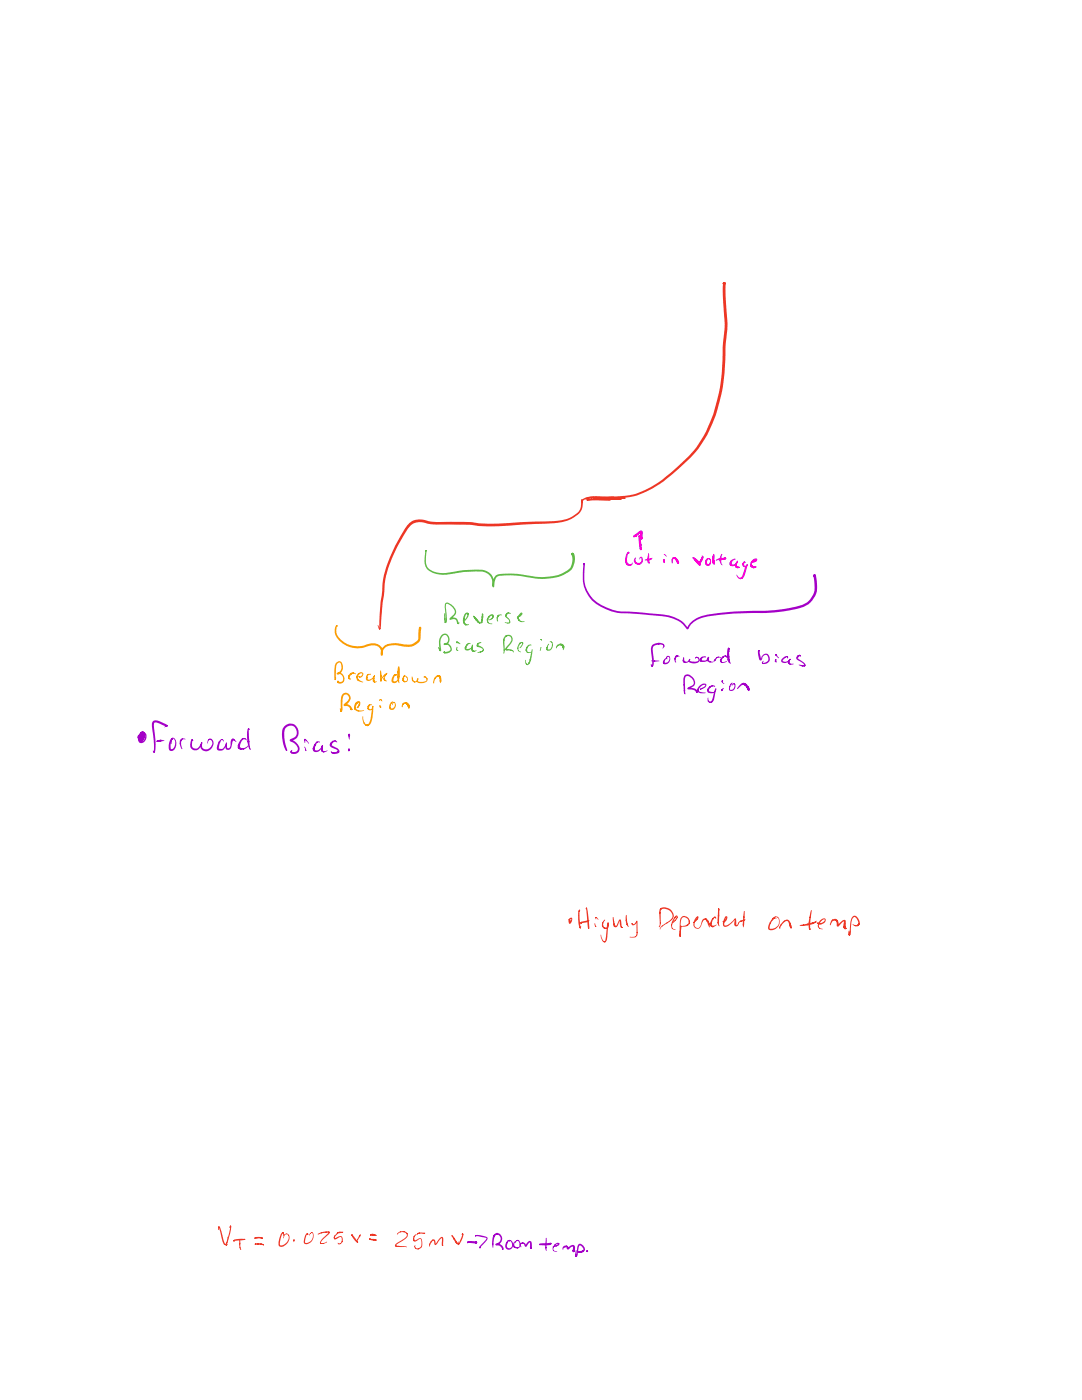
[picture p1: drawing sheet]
<svg xmlns="http://www.w3.org/2000/svg" width="216mm" height="279mm" viewBox="0 0 216 279" stroke-linecap="round" stroke-linejoin="round" font-family="sans-serif">
<defs><g id="words">
<text font-size="24.2" fill="#60ba46" x="92.1" y="126.9">f</text>
<text font-size="7.5" fill="#fff" x="126.4" y="105.7">b</text>
<text font-size="6.9" fill="#a400c7" x="29.1" y="151.1">forward Bias</text>
<text font-size="6.6" fill="#ed3624" x="158.2" y="188">temp</text>
<text font-size="6" fill="#a400c7" x="115.3" y="248.5">9</text>
<text font-size="5.7" fill="#60ba46" x="86.7" y="131.8">Bias</text>
<text font-size="5.7" fill="#ed3624" x="43" y="250">V</text>
<text font-size="5.4" fill="#ff00d4" x="125.7" y="111.1">T</text>
<g font-size="5.4" fill="#a400c7">
<text x="128.7" y="133.9">forward</text>
<text x="66.5" y="144.8">Region</text>
</g>
<text font-size="5.4" fill="#ed3624" x="78.6" y="250.7">25mV</text>
<text font-size="5.1" fill="#60ba46" x="87.6" y="125.6">Reverse</text>
<g font-size="5.1" fill="#a400c7">
<text x="151.3" y="134.4">bias</text>
<text x="135.1" y="140.5">Region</text>
<text x="106.3" y="252">temp</text>
</g>
<text font-size="4.8" fill="#fa9d00" x="65.4" y="137">Breakdown</text>
<text font-size="4.8" fill="#60ba46" x="99" y="132.6">Region</text>
<g font-size="4.8" fill="#ed3624">
<text x="112.2" y="187.5">oHiguly</text>
<text x="56.1" y="250.1">0.0254</text>
</g>
<text font-size="4.5" fill="#ff00d4" x="137.1" y="115.7">voltage</text>
<text font-size="4.5" fill="#a400c7" x="94.8" y="250.5">7</text>
<text font-size="4.2" fill="#fff" x="138.9" y="92.6">1</text>
<text font-size="4.2" fill="#ed3624" x="47" y="250.9">1</text>
<text font-size="3.9" fill="#ff00d4" x="132.3" y="113.9">in</text>
<text font-size="3.9" fill="#a400c7" x="97" y="250.2">Room</text>
</g></defs>
<path d="M81.4 104.6a3.6 3.6 0 0 1 4.2-.6l1.1 .2a68.9 68.9 0 0 1 10.4 .3l12.6-.5a7.4 7.4 0 0 0 5.7-1.9 4.4 4.4 0 0 0 .6-2.4h.2l-.1 .3-.1-.3 .2 .1-.2 .1v-.2l.2 .1-.2 .1 .2-.1a3.2 3.2 0 0 1-2.1 3.7 17.8 17.8 0 0 1-7.6 1.1h-.7a58.2 58.2 0 0 1-13.1 .1h-3.6a13.1 13.1 0 0 1-5-.5 2.9 2.9 0 0 0-3.1 1.9 26.5 26.5 0 0 0-4.2 10.8l-.8 8.2-.1 .4-.2 .1-.3-.8h.1l.3 .6-.2 .1 .1-.2 .1 .2v.1l-.2-.1 .2-.1v.2l-.1-.1v-2.7l.5-4.2a23.8 23.8 0 0 1 4.1-12.2z" fill="#ed3624"/>
<g fill="#fff">
<path d="M140.2 98.5h.2l.1 .1-.1 .1v-.2l.1 .2h-.1v-.1l.2 .1-.2 .1 .1-.1 .1 .1-.1 .1-.1-.2 .2 .1v.7a.91 .91 0 0 1-.3 1v-.3l.3 .2-.2 .1-.2-.2v-.3l.2-.2 .2 .2-.2 .2a.61 .61 0 0 1 0-1 .26 .26 0 0 1 .2 .3 .26 .26 0 0 1-.2 .2 .26 .26 0 0 1-.3-.2z"/>
<path d="M139.2 101.5h.1v.2a.31 .31 0 0 1 .1-.3 .31 .31 0 0 1 .4 0l-.1 .1-.1-.1a.33 .33 0 0 1 .4 0 .33 .33 0 0 1 0 .5 1.3 1.3 0 0 1-1.3 1.5 1.34 1.34 0 0 1 .6-1.7v.2h-.2l.2-.2 .1 .2h-.2l.1-.2 .1 .2h-.2l.2-.1v.2l-.2-.1-.3 1.2a1.16 1.16 0 0 0 .8-1.6 .77 .77 0 0 0-.6 1l-.2-.3 .1-.3 .1 .1h-.2z"/>
<path d="M140.5 102.9h.1v.2a.16 .16 0 0 1-.1-.2 .16 .16 0 0 1 .3 0l-.3 .3-.1-.1 .2-.1-.1 .2-.1-.2h.2l-.1 .2z"/>
<path d="M142.1 101.8a.91 .91 0 0 1 1.5 .1l-.2 .7-.8 1.2v-.3h.1v.1h-.1l.1-.4h.2v.2h-.2v-.2l.6-1 .2-.1v.2h-.2v-.4l-.3-.2v-.2h.2v.2l-.7 .1v-.2h.1a.17 .17 0 0 1-.1 .2 .17 .17 0 0 1-.2-.2 .21 .21 0 0 1 .1 .3 .21 .21 0 0 1-.3 .1z"/>
<path d="M157.7 99.9h.3l-.1 .2-.2-.2 .1-.1 .1 .2h-.2l.2-.3a1.7 1.7 0 0 1 1.5-.8l.3 1.3a1.06 1.06 0 0 0 1.3-.8l.2-.2 .1 .1-.3 .1 .2-.3 .1 .1v.1l-.2-.1 .2-.1 .2 .1-.3 .1 .1-.2 .2 .1-.1 .2-.2-.1a.2 .2 0 0 1 .3-.1 .2 .2 0 0 1 0 .3 1.82 1.82 0 0 1-1.9 1.2l-.3-.4-.1-1.1-.7 .4-.1-.2v-.1h.3v.3l-.8 .5z"/>
<path d="M115.1 47.3l.2-.2a1.03 1.03 0 0 1 .2 1.2 .42 .42 0 0 0 .7-.3v.2l-.1 .3-.1-.2h.2l-.2 .3h-.3l.1-.2 .1 .2-.5 .1-.1-.3 .3-.1 .1 .3a.45 .45 0 0 1-.6-.2 .45 .45 0 0 1 0-.5l.2-.7h.1l-.1 .1v-.1h.1l-.1 .1-.1-.1 .2 .1-.2 .2z"/>
<path d="M115.1 46h.1l.3 .3-.5-.2 .2-.2 .2 .3-.3-.1 .1-.1v.1h-.2l.2-.2v.2l-.1 .1 .1-.1h-.2l.2-.2v.3l-.2-.1z"/>
</g>
<g fill="#ed3624">
<path d="M144.3 56.4l.2-.1 .2 .1v.1l-.3 .2-.1-.3 .1-.1 .3 .1v.3l-.2 .1-.2-.3 .3-.2a1.53 1.53 0 0 1 .2 1.3v1.7a36.1 36.1 0 0 1 0 9.4l-.1 2.9a33.6 33.6 0 0 1-4.5 16.7 33.7 33.7 0 0 1-7 7.1 16.3 16.3 0 0 1-11.9 4.1l-2.3-.1a3.4 3.4 0 0 0-2.9 .7l-.1-.1a.17 .17 0 0 1 .2 0 .17 .17 0 0 1-.1 .3l-.1-.2h.1l.2 .1-.1 .1-.1-.2 .2 .1-.1 .1a.34 .34 0 0 1-.2-.4 .34 .34 0 0 1 .3-.3 6.9 6.9 0 0 1 4.2-.5 17.6 17.6 0 0 0 7.4-1 31.2 31.2 0 0 0 11.9-10.1 34.3 34.3 0 0 0 4.4-18.5v-.4a28.4 28.4 0 0 0 .1-8.9l-.1-2.9 .1-.6 .2-.1h-.4l.3-.3 .2 .1-.1 .2z"/>
<path d="M116.9 99.4h.1l-.1 .2v-.2h.2l-.1 .2v-.2a14.8 14.8 0 0 1 5.1-.3h.4v.3l-3.8 .1 .1-.2-.1-.1h.5a22.8 22.8 0 0 0 5.3 .1h.3l-.1 .2-2.9 .1a.47 .47 0 0 1-.7-.3l.4 .1-.3 .1 .1-.2 .1 .1-.2 .1v-.2l.2 .1-.2 .1v-.2l.2 .1-.2 .1v-.2l.2 .1-.1-.1h3.4l-.2 .1 .2-.1 .1 .1-.1 .2-.2-.2 .1 .1-2 .1-3.7-.1a.21 .21 0 0 1-.3 0 .21 .21 0 0 1 0-.3l3.9-.1v.3l-.2-.1 .2-.2a.15 .15 0 0 1 0 .3 .15 .15 0 0 1-.2 0l-4.2 .1-1 .2-.3-.1 .1-.2 .1 .2h-.2l.1-.2 .1 .1-.2 .1z"/>
<path d="M117.1 99.7h.1v.2l-.2-.1 .1-.1 2.5-.4h1.7l.2 .1-.4 .1-2.7-.2h-.2l.1-.2 .1 .1v.1l-.4 .1v-.2l.1 .1-.1 .2-.1-.1h.2l-.1 .2-.1-.2a.99 .99 0 0 1 1.2-.3l2.3 .2v.2l-4.2 .4v-.2l4.5 .1-3.3-.1-.1-.3 .5 .1a11.2 11.2 0 0 0 4.6-.2l.1 .2-1.2 .1-2.7 .1v-.2l4.3 .2h-3.8l-.1-.2h3.9h-4.7h-.7v-.2l.5 .1v.1h-.5v-.2l.1 .1-.1 .1v-.2l.1 .2-.2-.1 .2-.1-.1 .2v-.2h.4h3.5l1.3 .1 .3 .2-.6 .1-3.5-.1 .1-.1 .1 .1-.1 .1v-.2l2.6-.1a1.69 1.69 0 0 1 1.4 .2l-.2 .2h-3.6l-.6-.1-.1-.1 .2-.1-.1 .2-.1-.1 .1-.1 3.6-.2a.24 .24 0 0 1 .2-.1 .24 .24 0 0 1 .2 .2 4.9 4.9 0 0 1-2.9 .3h-1.9l-.5-.3 .1 .2h-.2l.1-.2h1.7l1.9 .2a.32 .32 0 0 1-.2 .4 .32 .32 0 0 1-.3-.1h-4.2z"/>
</g>
<g fill="#ff00d4">
<path d="M125.2 110.2l.3-.1-.1 .3-.1-.2 .2-.1v.3l-.2-.1 .2-.1v.2l-.1-.1v-.1h.2l-.1 .3h-.1v-.1a1.97 1.97 0 0 0 .1 2.2 .47 .47 0 0 0 .7-.3v.3l-.2 .2v-.2l.1 .1-.1 .2h-.3v-.2l.2 .1-.1 .1a.56 .56 0 0 1-.8-.5h.3l.1 .2-.2 .2a1.76 1.76 0 0 1-.1-2.4z"/>
<path d="M142.4 110.6l.1 .1 .1 1.9-.4-.1v-.2l.3-.1 .1 .3a.27 .27 0 0 1-.4-.1 .27 .27 0 0 1 .3-.4l.1 .3a.31 .31 0 0 1-.5-.2 .31 .31 0 0 1 .4-.3l.1 .1-.2 .3a.65 .65 0 0 1-.1-1.1l.2 .1v.3a.28 .28 0 0 1-.3-.3 .28 .28 0 0 1 .3-.3v.2a.2 .2 0 0 1-.2 0 .2 .2 0 0 1-.1-.3 .2 .2 0 0 1 .3 0v.2l-.2-.1z"/>
<path d="M144 110.6h.1l-.1 .2a3.2 3.2 0 0 0 .1 2l-.4-.4-.1-.6 .1-.2 .2 .2-.2 .2-.1-.2 .1-.6 .2 .2-.1 .1-.2-.2z"/>
</g>
<g fill="#a400c7">
<path d="M116.5 112.4l.2 .1-.1 .1-.2-.1 .3-.1-.1 .2-.2-.1 .3-.1-.1 .2-.1-.1 .2-.1v.3h-.2v-.2h.2v.4a8.2 8.2 0 0 0 1 5.8 9.3 9.3 0 0 0 6.1 3.3l5.6 .4a13 13 0 0 1 6.4 1.4l1 .9 .4 .6h-.1a4.5 4.5 0 0 1 3.7-2.5 94.8 94.8 0 0 1 13.4-1l3.4-.5a6 6 0 0 0 4.2-2 5 5 0 0 0 .6-3.9l-.1-.4a.18 .18 0 0 0 .2 .1 .18 .18 0 0 0 .2-.2l-.2 .2-.1-.3 .3 .1-.3 .1v-.3l.2-.1 .2 .3-.1 .2h-.2l-.2-.3 .2-.1h.2v.4h-.2l-.2-.2 .1-.2h.3a6 6 0 0 1-.2 4.5 4.8 4.8 0 0 1-3.8 2.4 41.5 41.5 0 0 1-10.2 .8l-3.2 .1a19.7 19.7 0 0 0-6.3 1.3 5.2 5.2 0 0 0-1.8 1.8h-.1a6.5 6.5 0 0 0-5.1-2.6l-6.2-.6a10.2 10.2 0 0 1-8-3 8.8 8.8 0 0 1-1.4-6.9z"/>
<path d="M136.7 134.7a1.58 1.58 0 0 1 2 1.8 2.23 2.23 0 0 1-1.3 1v-.2a1.31 1.31 0 0 1 1.8 .8l-.2 .1 .1-.2 .1 .1-.2 .1-.1-.2h.2l.1 .2a.19 .19 0 0 1-.3-.1 .19 .19 0 0 1 .2-.2l-.1 .2a2.51 2.51 0 0 0-1.8-.6v-.2l.4-.2a.92 .92 0 0 0 .8-.7 .92 .92 0 0 0-.4-1.1l-.5-.3a.51 .51 0 0 0-.8 .4v.6a.58 .58 0 0 1-.2 .8l-.1-.1 .1-.2a.53 .53 0 0 1 .2 .8v.5l-.1 .1-.2-.1 .2-.2a.43 .43 0 0 1-.1 .7 .2 .2 0 0 1 .3 0 .2 .2 0 0 1-.1 .3 2.67 2.67 0 0 1-.3-1.9v-1.3z"/>
</g>
<path d="M84.9 109.8l.2 .1-.1 .2-.1-.3 .2 .1v.3a5.5 5.5 0 0 0 .2 3 4.9 4.9 0 0 0 5 1 21 21 0 0 1 6.2-.4 2.95 2.95 0 0 1 2.1 3.3l-.2-.2-.1 .2v-.3a2 2 0 0 1 2.5-2.3l3.3 .1a13.1 13.1 0 0 0 8-.2 2.63 2.63 0 0 0 2-2l.1-.9-.2-.8h.3h-.2l.1-.3 .1 .2-.1 .2-.2-.2 .2-.2 .2 .2-.2 .2-.2-.3 .3-.2 .2 .3-.3 .2-.2-.3 .3-.2 .2 .2a3.5 3.5 0 0 1-2.6 4.5 14 14 0 0 1-7.9 0l-1.6-.2a7.1 7.1 0 0 0-3.3 .4l-.3 .7-.2 .9a.25 .25 0 0 1 0 .3 .25 .25 0 0 1-.3 .1v-.1a4 4 0 0 0-.7-2.4 3.4 3.4 0 0 0-2.9-.6l-3.2 .2a7.9 7.9 0 0 1-5.8-.3 3.2 3.2 0 0 1-.9-3.5l.1-.7 .2 .1-.2 .1v-.2l.2 .1-.1 .1z" fill="#60ba46"/>
<g fill="#fa9d00">
<path d="M67.1 124.8h.1v.2l-.1-.2h.2l-.1 .2-.1-.2h.2l-.1 .2-.1-.1 .2-.1-.1 .2a2.38 2.38 0 0 0 1.1 2.9 5.2 5.2 0 0 0 5.4 .6 1.91 1.91 0 0 1 2.1 .2 1.91 1.91 0 0 1 .6 2l-.3 .1a1.94 1.94 0 0 1 2-2.4h1.3a4.1 4.1 0 0 0 3.5-.2l.2-.2a2.33 2.33 0 0 0 .4-2l.1-.6 .3 .1h-.3l.1-.3 .2 .1-.3 .1 .1-.3h.2l.1 .3-.3 .1-.1-.3 .3-.1 .1 .3-.2 .1-.2-.1 .1-.3a.4 .4 0 0 1 .4 .3 .4 .4 0 0 1-.1 .4v.3a2.77 2.77 0 0 1-.6 2.3 4 4 0 0 1-4 .4 2.92 2.92 0 0 0-2.9 .8l-.2 1h-.3a1.48 1.48 0 0 0-1.8-1.8 7.7 7.7 0 0 1-3.8 .5 4.2 4.2 0 0 1-3.6-3.3z"/>
<path d="M68.4 138.5a1.03 1.03 0 0 1 1.4 .2 1.03 1.03 0 0 1-.2 1.5l-.7 .6-.1-.3a1.07 1.07 0 0 1 1.4 1h.2l-.2 .2v-.2l.1 .1-.1 .1-.1-.1 .1-.1v.2l-.3-.1 .1-.2h.3v.2l-.1 .1-.3-.1a1.18 1.18 0 0 0-1.3-.7 .67 .67 0 0 1 .6-.8 .7 .7 0 0 0 .4-1 .7 .7 0 0 0-1-.3l-.2 .7-.1 2.2-.2 .4-.2-.2h.2v.1h-.2v-.2h.2v.2l-.2-.1v-.2h.2l-.2 .1-.1-.4h.2l.1 .4h-.1v-.2a5.4 5.4 0 0 1 .4-3.1z"/>
</g>
<path d="M30.5 143.9a2.28 2.28 0 0 1 2.3 .5 .62 .62 0 0 1 .6 .6l-.5 .2v-.3h.3l-.1 .1v-.1l.2-.1v.2l-.1-.2 .2-.1v.3l-.2-.2h.3l-.2 .2-.7-.2a2.01 2.01 0 0 0-1.8-.5l-.1 .7a16.1 16.1 0 0 1 .2 5.1h-.2l.1-.2 .1 .2-.2 .1v-.2l.1 .1-.1 .1-.1-.2h.2l-.1 .2-.2-.3 .1-.1 .2 .2-.4-4.1a2.62 2.62 0 0 1 .1-2z" fill="#a400c7"/>
<g fill="#fff">
<path d="M44.5 157.9l.4 .1-.1 .2-.1-.2 .1-.1 .3 .2-.1 .1v-.2l.2 .1-.1 .2v-.2l.2 .1h-.3a.2 .2 0 0 0-.2 0 .2 .2 0 0 0-.1 .2v.6a1.99 1.99 0 0 0 .6 1.7l.2-.1 .4-.3a.38 .38 0 0 1-.4 .5l.1-.2a.3 .3 0 0 1-.1 .4 .3 .3 0 0 1-.4-.1l.2-.2 .2 .2a.37 .37 0 0 1-.5 .1 .37 .37 0 0 1-.2-.4h.3v.3a.63 .63 0 0 1-.7-.7l-.1-.7a2.08 2.08 0 0 1 .2-1.6z"/>
<path d="M45 155.9l.3 .2-.3 .1v-.3l.3 .1-.1 .2-.2-.1 .1-.2 .2 .1-.1 .2-.2-.1 .3-.1 .1 .3-.2 .1-.1-.2 .2-.1 .5 .7a.56 .56 0 0 1-.6-.5h.1v.2l-.3-.2v-.3l.3 .1-.3 .1z"/>
<path d="M47.6 157.7h.2a4.4 4.4 0 0 1 2.3 .3l-.5 .1v-.3l.1-.1 .2 .3-.1 .1-.6 .1-.2-.3 .2-.2 .2 .2v.2l-.7 .1-.3-.2 .3-.3 .2 .2-.1 .2-.8 .1-.3-.2 .1-.2 .2 .1-.2 .2z"/>
<path d="M48 160a2.34 2.34 0 0 1 2.2 .1l-.5 .1v-.3h.3a.32 .32 0 0 1-.4 .3 .32 .32 0 0 1-.3-.4l.4 .1a.33 .33 0 0 1-.4 .3 .33 .33 0 0 1-.3-.3l.3-.1v.3l-.7 .1v-.3h.2a.28 .28 0 0 1-.2 .3 .28 .28 0 0 1-.3-.3h.2a.23 .23 0 0 1-.2 .3 .23 .23 0 0 1-.3-.2z"/>
<path d="M58.2 156.9l1.8-.2h1.3v.2l-.2-.2 .1-.1 .3 .1-.2 .2v-.2h.2l-.1 .2-.1-.1 .2-.1v.2h-.2v-.2a.17 .17 0 0 1 .2 .2 .17 .17 0 0 1-.2 .2l-3 .1-.1-.3 .3 .1-.3 .1 .1-.2 .1 .2h-.2l.1-.2 .3 .2-.1 .2-.3-.2z"/>
<path d="M60.1 156.9h.1v.2l-.1-.2 .2-.1v.2a.41 .41 0 0 0-.1 .6l.1 .8a3.2 3.2 0 0 1-.1 2.4l-.6-.4 .6 .3-.1 .1-.1-.2h.3l-.1 .1a.15 .15 0 0 1 0-.2 .15 .15 0 0 1 .2 .1h-.1l-.1-.1-.2-2.9 .1-.1 .1 .1-.1 .2a.4 .4 0 0 1 .1-.7v.1h-.2z"/>
<path d="M58.8 160.7h.2l-.1 .1v-.1h.3l-.3 .3 3.1-.2 .1-.1 .1 .2-.2-.1 .2-.1v.3l-.2-.1 .2-.1v.3l-.2 .2-.3-.2 .1-.3 .4 .1-.1 .2a5.1 5.1 0 0 1-3.4 0l.1-.2 .1 .2-.3-.1 .2-.2 .1 .1h-.1z"/>
<path d="M63.2 160.2l.3 .1-.2 .2-.1-.3 .4-.3 .3-.1v.2l-.2-.1 .1-.1h.3v.2l-.1-.1 .1-.1 .2 .3-.2-.1a1.56 1.56 0 0 0-1 1l.3 .1a1.17 1.17 0 0 1 1.3 1 1.17 1.17 0 0 1-1.5 .4l.4-.1v.2h-.1a.46 .46 0 0 1 .7-.2l-.2 .2-.1-.2 .1-.1 .5-.1v.2l-.2-.1a.48 .48 0 0 0 .1-.5 .48 .48 0 0 0-.5-.3l-.2-.1a.66 .66 0 0 1-.9-.7z"/>
<path d="M69 155.7l.3 .1-.2 .1-.1-.1 .1-.2 .2 .2-.1 .1-.2-.1 .1-.1 .2 .1-.1 .2-.2-.1h.2l-.2 .7v-.8l.2 .1-.2 .3a6.2 6.2 0 0 0-.2 4.8l.2 .2 .5 .1v.1a.55 .55 0 0 1-.9-.3h.3v.3h-.3l-.3-.3-.1-.4 .1-.1 .3 .1-.1 .3a1.03 1.03 0 0 1-.5-1.4h.3l.1 .4h-.2a.59 .59 0 0 1-.2-.8l.3-1.8z"/>
<path d="M72.4 158.5a.79 .79 0 0 1 .8-.6 .79 .79 0 0 1 .7 .6 1.36 1.36 0 0 1-1.1 1l.1-.1a.18 .18 0 0 1 0 .2 .18 .18 0 0 1-.2 0l.1-.1v.2h-.2l.1-.1 .1 .1h-.2l.2-.2a1.51 1.51 0 0 0 .9-1.1 .61 .61 0 0 0-1 .3 1.54 1.54 0 0 0-.4 2.1 1.86 1.86 0 0 0 1.7 .2l-.5 .4h-.5l.1-.3 .1 .3h-.6l-.5-.2-.1-.1 .2-.3h.1l.1 .3-.3 .1a.62 .62 0 0 1-.3-.9l.3 .2-.2 .2h-.2a2.46 2.46 0 0 1 .7-2.2z"/>
<path d="M75.3 159.2v-.1a2.93 2.93 0 0 0 1.8 1.7l.2-.1-.1 .3-.2-.1 .2-.1-.1 .3-.3-.1 .2-.2v.3l-.5-.1-.4-.2 .2-.3h.2l.1 .3-.3 .1-.4-.3-.1-.3h.4v.3a.66 .66 0 0 1-.7-.8l.2 .1v.2a.36 .36 0 0 1-.4-.2 .36 .36 0 0 1 .1-.4l.1 .2-.2 .1z"/>
<path d="M77.2 158.7h.3l-.9 1.9-.2 .6 .2 .1-.2 .1v-.2l.1 .2h-.2v-.2l.2 .1-.1 .1-.2-.2-.1-.1 .2-.2 .2 .2-.2 .2a1.06 1.06 0 0 1 .4-1.3l.1 .2-.3 .1a1.59 1.59 0 0 1 .7-1.4v.2l-.2 .1v-.2z"/>
<path d="M79.4 158.9a1.03 1.03 0 0 1 1.5 .5 1.03 1.03 0 0 1-.8 1.4h-.6l1-.4v.2l-.2-.1 .3-.5 .1-.4 .3 .1-.3 .2-.4-.8 .2-.2 .1 .2-.1 .1a.76 .76 0 0 0-1-.1 .76 .76 0 0 0-.3 .9l.1 1.3a1.34 1.34 0 0 1-.1 1.3h-.2l-.2-.2 .2-.2 .2 .1-.2 .2-.2-.1v-.5h.3l-.1 .2-.2-.1v-.6h.2l-.1 .2-.2-.1v-1l.2 .3 .2 1.6a.49 .49 0 0 0 .1-.8l-.1-.3a3.1 3.1 0 0 1 .3-2.4z"/>
<path d="M85.8 155.6a.18 .18 0 0 1 .3-.1 .18 .18 0 0 1 0 .3l-.2-.3 .3 .1-.2 .2v-.2h.2l-.1 .3v-.2a.41 .41 0 0 1-.3 .6l.2-.6 .1 .1a8 8 0 0 0-.8 5.2l.6 .7 .4 .2-.2 .2-.1-.2h.2l-.2 .2-.1-.1v-.2l.2 .1a.35 .35 0 0 1-.4 .2 .35 .35 0 0 1-.3-.5h.4v.3a1.02 1.02 0 0 1-1.1-1 7.6 7.6 0 0 1 1.1-5.3z"/>
<path d="M92.9 155.1a1.08 1.08 0 0 1 1.2-.4 1.08 1.08 0 0 1 .8 .9l.3 1.1 .8-1.2 .5-1.1 .1 .1h.2l-.6 .8 .3-.7 .1 .1v.1a.22 .22 0 0 1-.2-.3 .22 .22 0 0 1 .3-.1l-.1 .2-.1-.3h.3l-.2 .2-.1-.2a.3 .3 0 0 1 .4 .1 .3 .3 0 0 1-.1 .4l-.3 .6a2.81 2.81 0 0 1-1.5 1.7l-.2-.3-.3-1.1a.7 .7 0 0 0-.9-.7l-.1-.2 .3-.1 .1 .3-.7 .3h-.3v-.2h.3v.1l-.6 .8-.3-.1 .1-.2a.19 .19 0 0 1 .2 .3 .19 .19 0 0 1-.2 .1l.1-.5z"/>
<path d="M90.5 158.3h.2l-.1 .2-.1-.1 .1-.1 .1 .2-.2-.1 .1-.1 .1 .1v-.1a32.8 32.8 0 0 1 8.5-.2l3.8 .1-.2 .2h.2v-.2v.2v-.1l.3 .1-.2 .2-.3-.2 .2-.2 .3 .2-.2 .2-.3-.2 .1-.1 .3-.1a.41 .41 0 0 1-.2 .5 .41 .41 0 0 1-.5-.1h-3.3a35 35 0 0 0-8.4 0l-.3-.2 .1-.1h.2l.1 .2-.3 .1z"/>
<path d="M90.1 160.9l.2 .1-.1 .1-.1-.1 .2 .1h-.2h.1l.1 .4h-.2v-.5l.2-.1 .3 1 .2 .8-.3 .1 .2-.8a1.64 1.64 0 0 1 .7-1.5 2.06 2.06 0 0 1 1.2 1.5v.2l-.2 .1v-.2l.2 .1-.3 .1v-.3h.1l.3 .1-.2 .3-.3-.1-.1-.3 .3-.2 .2 .2-.1 .3h-.2l-.4-.8a.53 .53 0 0 0-.5-.6l-.4 1.5a.44 .44 0 0 1-.4 .6l-.2-.4-.3-1.5h.2h-.2z"/>
<path d="M94.9 160.7l.2 .1-.2 .1 .1-.2 .1 .1h-.2l.1-.1 .1 .1h-.1h.2l.7 1.8 .2-.6a.31 .31 0 0 1 .1 .3 .31 .31 0 0 1-.2 .2v-.1h.2l-.1 .4h-.2v-.2l.2 .1-.2 .2h-.1l-.1-.3 .1-.1 .2 .1-.1 .3a2 2 0 0 1-1-1.8v-.3h.3l-.2 .2z"/>
<path d="M97.2 160.2l.2 .1-.3 .3 .1-.4 .1 .1a5.1 5.1 0 0 1-1.1 2.4l-.1-.1 .3-.2-.2 .3-.1-.1h.1v.2l-.2-.2h.2v.2l-.2-.3 .2 .1-.1 .2a1.43 1.43 0 0 1 .5-1.5l.5-.9 .2-.1 .1 .2h-.3l.1-.3 .2 .2h-.2h.1h-.1z"/>
<path d="M99 161l.5-.2a.76 .76 0 0 1 1.2 .2l-.2 .1-.2-.2 .4-.1a.27 .27 0 0 1-.4 .3 .27 .27 0 0 1-.2-.3h.3v.3h-.7l-.1-.2 .2-.2 .3 .2-.2 .2-.6 .1v-.3l.1-.1 .2 .1v.2l-.5 .2-.1-.3a.23 .23 0 0 1 .2 .3 .23 .23 0 0 1-.3 .1z"/>
<path d="M99.8 161.1l.1 .1-.1 2.1-.1 .2-.2-.1 .2-.2 .1 .2a.26 .26 0 0 1-.3-.2 .26 .26 0 0 1 .3-.3v.3h-.3v-.7h.3v.1l-.2 .2-.2-.2 .2-.7 .2 .2-.2 .1-.1-.2 .1-.5 .3 .1-.2 .1-.1-.1z"/>
<path d="M105.2 155l.3-.1a.68 .68 0 0 1 .6 .7 12 12 0 0 1 0 6.5l-.1 .2-.3-.2 .4-.3-.2 .5h-.2v-.2h.2v.2l-.3-.1 .3-.1v.2l-.3-.2 .1-.1 .3 .1-.1 .3-.3-.1a12.7 12.7 0 0 0-.1-7.1l-.2-.2 .2-.1a.17 .17 0 0 1-.1 .3 .17 .17 0 0 1-.2-.1h.2l-.2 .2-.1-.1h.1l-.1 .3z"/>
<path d="M109.3 159.2h.3v.2l-.1 .2-.3-.1a.51 .51 0 0 1 .8-.4l1.7-.1 .1 .1 .1-.1 .1 .2-.2-.1 .2-.1v.2l-.2 .1v-.2h.2l-.2 .4h-.2l-.1-.4 .2-.1 .3 .2a.95 .95 0 0 1-1.1 .4 .41 .41 0 0 1-.4 0 .41 .41 0 0 1-.2-.4l.1-.1 .3 .2a.75 .75 0 0 1-1.1 .1l.2-.3 .2 .3-.2 .2h-.3l-.2-.1z"/>
<path d="M114.9 156.8a.16 .16 0 0 1 .2 .2 .16 .16 0 0 1-.2 .1l.1-.3a.82 .82 0 0 1 .5 1l.3 2.1a.69 .69 0 0 1-.3 .9l-.1-.2h.1v.1l-.1-.1h.2l-.2 .2v-.3l.2 .1-.2 .2v-.3l-.1 .1-.4-3.7 .2-.1 .2 .2-.2 .1-.2-.2h.3l-.2 .2z"/>
<path d="M41.9 170.4a4.8 4.8 0 0 1 2.4-.4h.5a.54 .54 0 0 1 .8 .1v.2l-.7 .2 .5-.5 .2 .1-.1 .2-.1-.1v-.2l.2 .1v.2l-.2-.1v-.2v.3v-.1v-.2l.2 .1-.2 .3-3.4 .3-.1-.2 .2-.1v.2h-.2l.1-.1 .1 .2-.2-.1 .2-.1v.2l-.2-.1z"/>
<path d="M43.4 170.3h.2a10.8 10.8 0 0 1-.1 4.2l-.3 .2-.8-.1-.1-.1a1.68 1.68 0 0 1 1.5-.4l1.8-.1v.3l-.2-.2 .3-.1v.3l-.2-.1 .2-.2 .2 .2-.2 .1-.2-.1 .2-.2 .1 .1-.1 .3-.2-.2 .1-.2h.2v.3a3.3 3.3 0 0 1-2.4 .3h-.9l-.1-.1h.9l.1-4 .1-.1 .2 .1-.2 .1-.1-.3 .2 .1-.2 .1v-.2l.1 .1-.2 .2z"/>
<path d="M47.4 172.5l.4-.2h.3l-.2 .2v-.2l.2 .1v.1l-.2-.1h.2l-.1 .2-.1-.1h.2l-.1 .2-.1-.2a.74 .74 0 0 0-.6 .7 .74 .74 0 0 0 .6 .8 .69 .69 0 0 1 .5 .7 .69 .69 0 0 1-.7 .6l-.4-.3 .6 .1 .1 .2h-.2v-.1l.3-.2 .1 .2a.22 .22 0 0 1-.2-.3 .22 .22 0 0 1 .3-.1l-.1 .2a1.91 1.91 0 0 0-1.1-1.2l-.2-.6z"/>
<path d="M50.2 171.6l1-.1a.72 .72 0 0 1 1 .3l-.2 .1 .1-.2 .1 .2-.3-.1 .2-.2 .1 .2-.3 .2-.2-.3 .2-.2 .2 .3a1.63 1.63 0 0 1-1.5 .1h-.3l-.1-.3 .1-.1 .3 .1-.3 .3-.1-.2h.2v.2h-.2l.2-.1 .1 .3a.33 .33 0 0 1-.3-.5z"/>
<path d="M50.3 173.2h.2l-.1 .2-.1-.2 .2-.1v.2a.75 .75 0 0 1 .9-.2h.9l.1 .1-.1 .1-.1-.1 .1-.1 .1 .2-.1 .1-.1-.3 .2 .1-.2 .3h-.2l-.1-.3 .2-.1h.2l.1 .3-1 .2-1-.1-.2-.2 .3-.1-.1 .2-.1-.2 .2 .1-.2 .1z"/>
<path d="M56.6 170.6a1.13 1.13 0 0 1 1.4-.5l-.1 .1-.1-.1 .1-.2 .2 .3-.1 .1-.2-.1 .1-.1 .2 .1-.1 .3-.1-.1h.2l-.3 .9v-1.1a2.23 2.23 0 0 0-1.5 1.7l.4 .3a2.41 2.41 0 0 1 1.7 1.2 1.53 1.53 0 0 1-2.1 .9l.3-.5-.1 .5-.2-.1h.2v.1l-.1 .1v-.2l.2 .1v.2l-.1-.1v-.1a1.97 1.97 0 0 0 1.7-.9 2.44 2.44 0 0 0-1.6-.9 .85 .85 0 0 1-.7-.7 .85 .85 0 0 1 .4-.9z"/>
<path d="M59.7 171.9l.1 .1-.1 .1a.31 .31 0 0 1 .2-.3 .31 .31 0 0 1 .3 0 2.18 2.18 0 0 0-1 2 1.73 1.73 0 0 0 1.7-1.6h.1a1.9 1.9 0 0 0 .6 2.2h.4a.4 .4 0 0 1-.7 .1l.3-.1a.34 .34 0 0 1-.5 .1 .34 .34 0 0 1-.1-.4h.2v.3h-.3l-.2-.6v-.4h.2v.2h-.2a1.22 1.22 0 0 1 .2-1.6 1.92 1.92 0 0 1-1.7 2.2l-.4-.4 .1-.4 .2-.1 .1 .2-.2 .1a1.19 1.19 0 0 1 .4-1.2l.1 .2h-.2v-.1z"/>
<path d="M62.1 172.9l.2 .1-.1 .1v-.2l.1 .1-.1 .1-.1-.2h.3l-.1 .2h-.1v-.3h.2a2.75 2.75 0 0 0 1.8-.4 .27 .27 0 0 1 0 .4 .27 .27 0 0 1-.4 0l.1-.2 .2 .1-.1 .2-1 .2h-.5l.2-.3 .1 .2-.1 .1h-.5l.1-.3 .1 .3-.3-.1z"/>
<path d="M63.3 170.7l.2-.1a6.5 6.5 0 0 0 .3 3.5l.1 .2h-.2l-.1-.2h.2l-.1 .2-.2-.1-.2-.6 .3 .1-.2 .1-.1-.3-.1-.6h.3l-.1 .2-.2-.1-.1-1.6 .2-.1 .1 .1-.1 .1a.36 .36 0 0 1 .1-.6l-.1 .1h-.1z"/>
<path d="M64.8 172.7h.1a1.75 1.75 0 0 0 .6 1.3 1.26 1.26 0 0 0 1-1.4l-.3 .1 .3-.3-.1 .2 .1-.2 .1 .2h-.1h.1l.1 .5-.2 .1-.1-.1h.2v.3l-.2 .5h-.2v-.2h.1l.1 .2-.4 .3-.4 .1v-.2h.2l.1 .2a.57 .57 0 0 1-.9-.5h.2v.2h-.2l-.2-.3z"/>
<path d="M68 172.2a.54 .54 0 0 1 .9 .2l-.6-.2 .1-.2 .1 .2-.3 .2-.2-.2h.3l-.2 .6-.2-.1 .2-.1 .1 .1v1a2.01 2.01 0 0 1-.2-1.5z"/>
<path d="M70.7 172.3l.5-.2 .3 .1a1.15 1.15 0 0 0-.9 1.7 1.24 1.24 0 0 0 1.6-1.2h.1a1.22 1.22 0 0 0 .4 1.4h.4l-.1 .2a.72 .72 0 0 1-.9-.3l.2-.1 .1 .2a.7 .7 0 0 1-.3-1.1l.1 .1-.1 .1-.1-.3 .1-.2 .2 .1-.1 .1-.1-.2 .2-.2a1.46 1.46 0 0 1-2.1 1.6l-.1-.6 .3 .1-.3 .2v-.6l.2-.1 .1 .2-.2 .1-.1-.2 .4-.7h.2v.1h-.2z"/>
<path d="M73.6 172.8l.4-.1a2.35 2.35 0 0 0 1.7-.2 .8 .8 0 0 1-1.2 .4l.2-.2 .1 .2-.1 .2-.9-.2 .1-.2h.2a.23 .23 0 0 1-.2 .3 .23 .23 0 0 1-.3-.2z"/>
<path d="M74.9 170.7l.2 .2-.1 3.1v.3l.2 .1-.2 .1 .1-.1-.1 .1-.1-.2h.1a.38 .38 0 0 1-.2-.3 .38 .38 0 0 1 .1-.3v.1h-.1l-.1-1.8 .2-.2 .1 .2-.1 .2a1.69 1.69 0 0 1 0-1.5l.2 .2-.2 .1-.1-.1z"/>
<path d="M76.5 172.8h.2v1z"/>
<path d="M76.7 171.7h.1v.2l-.1-.1 .1-.1v.2l-.1-.1 .1-.1v.2l-.1-.1h.1l.1 .3z"/>
<path d="M78.3 172.6l.3-.2h.1a1.41 1.41 0 0 0-.6 1.3 .84 .84 0 0 0 .9-.3 .84 .84 0 0 0-.1-1l-.3 .2 .3-.3v.1l.1-.1 .1 .2v-.2a.44 .44 0 0 1 0 .8v-.2a.75 .75 0 0 1-.6 1.2l-.6-.1v-.4l.2 .3-.3-.1v-.2l.2-.2 .1 .2-.2 .1a.43 .43 0 0 1 .3-.7l-.1 .2-.1-.1z"/>
<path d="M80.1 172.4a.8 .8 0 0 1 .9-.2 .8 .8 0 0 1 .5 .7l.1 .8-.4-.6 .1-.2h.2l-.2 .3-.5-.7 .2-.2-.1 .3-.5-.2 .1-.2 .1 .2-.5 .4-.1-.2h.2l-.1 .7h-.1l-.1-.5z"/>
<path d="M86 172.1h.2v.2h-.2v-.2l.3-.2h.2l-.1 .2-.1-.2h.1h.2l-.1 .2-.1-.2 .2 .1v.1a1.2 1.2 0 0 0-.2 2.1h.5a.54 .54 0 0 1-.8 0h.1l.1 .1-.2 .1-.4-.3-.2-.3 .3-.1 .1 .1-.1 .2h-.3l-.1-.7 .2-.4h.1l.1 .2-.2 .1-.1-.2z"/>
<path d="M88.1 172l.3-.1a1.05 1.05 0 0 0 .4 1.8 1.05 1.05 0 0 0 1.3-1.3l-.2-.2 .3 .1h-.1h.1l.1 .2-.2-.1a.34 .34 0 0 1 .2 .3 .34 .34 0 0 1-.2 .3l.1-.1a1.23 1.23 0 0 1-.8 1 1.23 1.23 0 0 1-1.3-.2l.3-.2 .1 .2a.64 .64 0 0 1-.5-1l.1 .2-.1 .2-.2-.4 .2-.5 .2 .1-.3 .1z"/>
<path d="M91.5 172.1a.74 .74 0 0 1 1 0l-.8 .1v-.2l.2 .1-.3 .6-.3-.2 .2-.1 .2 .2-.1 .7-.2 .1-.1-.2 .2-.1a.36 .36 0 0 1-.2 .6v-1.2z"/>
<path d="M94.1 172.3a.98 .98 0 0 1 1.5-.1h-1v-.2l.2 .1-.7 .9-.3-.2 .2-.2 .1 .3-.1 .5-.1 .1-.1-.2a.19 .19 0 0 1 .3 .1 .19 .19 0 0 1-.1 .3 .17 .17 0 0 1 .2-.2 .17 .17 0 0 1 .1 .3 .82 .82 0 0 1-.6-.7 .82 .82 0 0 1 .4-.8z"/>
<path d="M96.5 172.6h.1l-.1 .1h.1l-.2-.1h.2l-.1 .1v-.1h.1v.1l-.2-.1 .3-.1a1.01 1.01 0 0 0 1-.2 .86 .86 0 0 0-.8 .6 .86 .86 0 0 0 .2 .9l.6 .1a.6 .6 0 0 1-.8-.2h.1v.1l-.3-.1-.2-.3 .3-.2v.2l-.2 .1v-.4l.2-.5h.1l.1 .1-.2 .1a.67 .67 0 0 1 .4-.6 .67 .67 0 0 1 .7 .1 1.11 1.11 0 0 1-1.5 .3z"/>
<path d="M99.5 172.6a1.11 1.11 0 0 1 1.2-.1 1.11 1.11 0 0 1 .6 1v.3h-.3l-.1-.2 .1-.1h.3v.2l-.2 .2-.2-.5 .2-.1 .1 .3a.3 .3 0 0 1-.4-.1 .3 .3 0 0 1 .2-.4l.1 .2-.2 .2-.7-.9 .1-.3h.2l.1 .3-.1 .1-.8 .1v-.3l.2 .2-.5 .4-.2-.2 .3 .1-.3 .5v-.4z"/>
<path d="M102.1 173l2.2-.6-.4 .4-.2-.1 .1-.2 .2 .2-.3 .1-.7 .1 .1-.2 .1 .1-.1 .1-.9 .2z"/>
<path d="M103.5 171l.1-.1v.2l-.1-.1 .2-.1a6.6 6.6 0 0 0-.2 3l-.2-.2 .1-.2 .1 .2-.1 .1a1.26 1.26 0 0 1 0-1.3l.1 .2-.1 .1-.2-.1v-.4l.1-.7 .2 .2-.1 .1-.1-.2 .1-.6h.1l.1 .1h-.2z"/>
<path d="M112.1 171.9l.2-.2 .1 .2-.2-.1 .2-.1h.2l-.1 .2v-.2l.2 .1v.5l-.2-.4a.98 .98 0 0 0-.7 1.1l-.1 .5a.43 .43 0 0 0 .1 .6 .43 .43 0 0 0 .6 0 1.13 1.13 0 0 0 .7-1 1.13 1.13 0 0 0-.6-1v-.2h.2l-.1 .1 .1-.1 .3 .4h-.2a.98 .98 0 0 1 .4 1.5 1.02 1.02 0 0 1-1.8 .3v-.2a3.6 3.6 0 0 1 .7-2z"/>
<path d="M114.8 172.1a.64 .64 0 0 1 .6-.2 .64 .64 0 0 1 .5 .5l-.5-.4 .1-.1v.2l-.5 .1v-.3l.1 .2-.5 .6-.2-.1h.2v.9l-.1 .1-.1-.7z"/>
<path d="M119.7 169.9l.2 .1a.95 .95 0 0 0 .2 1h-.2l-.1-.2h.1l-.1 .1-.1-.2v-.3l.2 .1-.1 .2-.2-.2z"/>
<path d="M121.3 169.6h.1l.1 1.1-.2-.3z"/>
<path d="M123.6 171.5l.2-.1 .1 .2-.2 .1-.1-.2a.65 .65 0 0 1 1 .4l-.6-.2h-.2l-.1 .1 .1 .4 .8 1.2a.56 .56 0 0 1 0 .7 .56 .56 0 0 1-.7 .2l-.5-.1-.3-.3 .3 .2v.1v-.1l.5 .1v.1l-.1-.1 .5-.1 .1 .1-.1-.1 .2-.2-.1-.4-.9-1.2v-.4l.2 .1-.2 .1v-.4l.1-.1 .1 .1-.2 .1z"/>
<path d="M126.9 172.2l.2-.2 .1 .2-.2-.1 .4-.1v.1h-.1l.1-.1 .3 .2a.98 .98 0 0 0-1 .6 .98 .98 0 0 0 .4 1.1l1.4 .2-1.2 .2-.5-.1 .3-.3v.4l-.6-.3v-.3l.3 .2-.3 .1-.2-.5 .2-.2 .2 .2-.3 .1v-.4l.1-.6h.2l.1 .2h-.2l-.1-.2z"/>
<path d="M129.2 172.5l.4-.3 .1 .1-.1 .2-.1-.2 .3-.1 .4 .4a.76 .76 0 0 0-.9 .2 .76 .76 0 0 0 0 .9 1.49 1.49 0 0 0 1.9-.7 .59 .59 0 0 1 .2 .8l.5 .2-.5 .1-.2-.1 .2-.1v.2l-.2-.1-.1-.4 .3 .1-.2 .2-.2-.2v-.5l.2-.1 .1 .1-.1 .2-.2-.2 .2 .1a1.51 1.51 0 0 1-2.3 .5 .41 .41 0 0 1 .2-.7l.1 .2-.1 .2-.2-.2 .2-.6 .2-.1 .1 .2h-.3z"/>
<path d="M133.3 171.1h.1a4.5 4.5 0 0 0 .3 2.8l-.3-.1 .1-.2 .1 .1-.2 .1-.1-.2-.2-.4 .2-.2 .2 .1-.2 .2a1.2 1.2 0 0 1-.1-1.3l.2 .1-.2 .2-.2-.2v-.2l.1-.6 .3 .1-.2 .2-.1-.2z"/>
<path d="M135.3 172.9a1.31 1.31 0 0 0 1.4-.6 1.01 1.01 0 0 0-.8 .7 1.01 1.01 0 0 0 .3 1.1l.8-.1a.66 .66 0 0 1-.9 .1l.2 .1h-.3l-.3-.3 .2-.2v.2h-.2l-.1-.5 .2-.4 .1 .1-.1 .1a.93 .93 0 0 1 1-1l-.1 .3-.1-.1 .2-.1v.2l-.3 .3-.1-.2 .1-.1a.33 .33 0 0 1-.1 .4 .33 .33 0 0 1-.4 0l.1-.2 .2 .1a.57 .57 0 0 1-1 .1z"/>
<path d="M139.3 170.6a.6 .6 0 0 1 .7 .2 .6 .6 0 0 1 0 .7l-.3-.7h.2a.2 .2 0 0 1-.3 .1 .2 .2 0 0 1 0-.3h.1v.2h-.4z"/>
<path d="M140.8 170.4h.1v1.2l-.1-.3z"/>
<path d="M145.8 171.7l.7-.4h.1l-.1 .2-.1-.2h.2l.2 .1-.1 .1 .1-.2 .2 .3-.2 .1 .2-.1v.4h-.2a.31 .31 0 0 0-.1-.5 .31 .31 0 0 0-.4 .2 2.25 2.25 0 0 0-.9 2 3.8 3.8 0 0 0 2.3 .2 2.52 2.52 0 0 1-2.2 .3l.1-.3 .2 .1 .1 .1-.3 .2-.5-.4 .2-.2 .2 .2a.27 .27 0 0 1-.4 0 .27 .27 0 0 1 .2-.4l.1 .1-.2 .2a.74 .74 0 0 1 0-1.1z"/>
<path d="M148.2 172.3l.1-.1a1.22 1.22 0 0 0 .7 1.3 1.22 1.22 0 0 0 1.4-.3 .86 .86 0 0 0 0-1.1l-.2 .3 .1-.4 .1 .1h-.2l.1-.1h.2l-.1 .1v-.2l.2 .2h-.1l-.1-.1a.6 .6 0 0 1 .4 1l-.1 .4-.4 .4-.2-.1v-.2h.3l-.1 .3-.9 .2-.1-.2 .1-.2 .2 .2-.2 .2a.93 .93 0 0 1-1.1-.9h.3l-.1 .2h-.2l-.1-.4z"/>
<path d="M152.3 172a.8 .8 0 0 1 1.3 .1l-.8-.2v-.2l.1 .2-.5 .4-.1-.3 .2 .1-.2 .8-.3-.1 .3-.1 .1 1a1.32 1.32 0 0 1-.1-1.7z"/>
<path d="M155.3 172a.7 .7 0 0 1 .7-.5 .7 .7 0 0 1 .7 .5l-.4-.3 .1-.1v.2h-.4v-.2l.2 .1-.6 .5-.2 .1-.1-.3h.3v.2l-.5 .9-.2-.1a.16 .16 0 0 1 .2 .1 .16 .16 0 0 1-.1 .2l.1-.2 .2 .2-.2 .1-.2-.4z"/>
<path d="M158.5 172.4l.2 .1-.1 .1-.1-.2h.1l.1 .2-.2-.1 .1-.1 .3-.1-.2 .2a.46 .46 0 0 0 .7-.3 .86 .86 0 0 0-.9 .8 .86 .86 0 0 0 .8 .9l.4 .1a.98 .98 0 0 1-1.1-.5l.1 .1a.46 .46 0 0 1-.3-.7l.1 .1a.45 .45 0 0 1 .3-.7l-.2 .2a.48 .48 0 0 1 .5-.5 .48 .48 0 0 1 .5 .4 .66 .66 0 0 1-1.2 .2l.1-.2 .1 .2h-.1z"/>
<path d="M161 172.6a1.72 1.72 0 0 1 2.6 1l-.1 .3h-.3l.2-.3 .2 .1-.3 .1-.1-.5 .1-.1h.2l.1 .3a.36 .36 0 0 1-.5-.1 .36 .36 0 0 1 .1-.5l.2 .2-.2 .2-1.2-.7v-.3h.2l.1 .2-.1 .1-.6-.1 .1-.2 .2 .1-.2 .2-.7 .2v-.2l.2 .1-.4 .7-.1-.4z"/>
<path d="M164.3 173.2l.8-.2a1.72 1.72 0 0 0 1.4-.3v.2l-.3 .2-.1-.1 .2-.1a.42 .42 0 0 1-.7 .2l.1-.1 .2 .1-.2 .2h-1v-.2h.2a.29 .29 0 0 1-.2 .2 .29 .29 0 0 1-.3-.1v-.1a.15 .15 0 0 1 0 .2 .15 .15 0 0 1-.2 0z"/>
<path d="M165.9 171.3h.1l-.1 .8a4.6 4.6 0 0 1-.3 2.5v-.4l.2 .1-.2 .1-.1-.1 .1-2.2 .1-.1 .2 .1-.2 .2a.44 .44 0 0 1 .2-.8v.2h-.2z"/>
<path d="M58.5 179.7a1.52 1.52 0 0 1 2.3 .8l.4-.3a1.69 1.69 0 0 1 1.8-.8l-.1 .2-.1-.1 .2-.1-.1 .1h-.2l.1-.2 .1 .1a.28 .28 0 0 1-.2 .2 .28 .28 0 0 1-.3-.2l.2-.1 .1 .2-.9 .6a1.15 1.15 0 0 1-1.2 .7 1.72 1.72 0 0 0-1.4-1.1v-.2h.2v.2l-.8 .2-.1-.2 .2 .1-.3 .5-.2-.1h.2l.1 .4a.53 .53 0 0 1 0-.9z"/>
<path d="M58.9 182l.2 .1-.1 .1v-.2l.1 .1-.1 .1v-.2l.2 .1-.1 .1-.1-.2h.2l3.2-.1a.34 .34 0 0 1 .5-.1 .34 .34 0 0 1 .1 .5h-.8a.52 .52 0 0 1 .8-.2l-.2 .1 .1-.3 .2 .3h-.3l.1-.3 .2 .3-.3-.1 .1-.2v.4l-.1-.1v-.2h.3v.1l-.2 .2h-2.7h-1l-.1-.2 .1-.1 .1 .2-.2 .1z"/>
<path d="M59.6 183.8h.2a.2 .2 0 0 1 0 .2 .2 .2 0 0 1-.2 0v-.2a3.7 3.7 0 0 1 2.7 .3h-.6v-.3h.1l.2 .2-.2 .2h-.5l-.2-.2 .2-.2 .2 .2a.93 .93 0 0 1-1.2-.1l.2-.2 .2 .2a.64 .64 0 0 1-.9 .2z"/>
<path d="M70.8 180.9l.2 .2-.2 .1v-.2l.2 .1-.2 .2-.1-.2a.17 .17 0 0 1 .2 .2 .17 .17 0 0 1-.2 .1h.2l-.1 .4-.1-.7 .2 .1 .1-.2a8.3 8.3 0 0 1 .5 3.3h-.2l.5-.6-.3 .8h-.2l.1-.3 .1 .3h-.2v-.2h.2v.2h-.2l-.1-.1 .3-.1-.2 .2a3.1 3.1 0 0 1-.3-1.9l-.3-1.5 .2 .1-.2-.1z"/>
<path d="M72.7 181.5l.8-.2-.1 .1a.31 .31 0 0 1 .3-.1 .31 .31 0 0 1 .3 .2h-.2a.3 .3 0 0 1 .4 0 .3 .3 0 0 1 .1 .3h-.2l.1-.2a1.3 1.3 0 0 1-.2 1.8 .54 .54 0 0 1-.5 .4 .54 .54 0 0 1-.5-.4h.2l.1 .2-.3-.1v-.4l.3 .1-.3 .1v-.4l.1-.5 .2 .1-.2 .1-.1-.1 .3-1v2a.4 .4 0 0 0 .6-.4 1.06 1.06 0 0 0-.2-1.6h-.6l-.5 .2z"/>
<path d="M76.5 179.7l.8-.3h.8a.35 .35 0 0 1-.2 .3 .35 .35 0 0 1-.4-.1l.2-.2 .2 .1-.2 .3h-.4l-.2-.2 .2-.2 .2 .2v.1l-.7 .1v-.2l.2-.1a.3 .3 0 0 1-.2 .4 .3 .3 0 0 1-.3-.1l.1-.1a.16 .16 0 0 1 .1 .2 .16 .16 0 0 1-.3 0z"/>
<path d="M79.9 178h.2l-.2 .1v-.1l.1 .1-.3 .1 .3-.3 .2 .4-.2 1.8 .3-.2-.2 .4-.1-.1h.1l-.2 .1v-.2l.2 .1-.2 .1v-.2h.2l-.1 .1a2.47 2.47 0 0 1-.2-1.9l.1-.4 .2 .3h-.2z"/>
<path d="M81.5 178.1a1.15 1.15 0 0 1 .3 1.3 .75 .75 0 0 0 .9-.1 .75 .75 0 0 0 .2-.9l.1-.5 .1-.1 .1 2-.1 1-.2-1 .1-.2 .2 .2-.2 .2a.58 .58 0 0 1-.1-.8v-.5l.3 .1-.2 .2-.1-.2 .1-.9 .2 .1-.1 .1-.2-.2h.2l-.1 .3a1.49 1.49 0 0 1-.7 1.7h-.4a.38 .38 0 0 1-.4-.2 .38 .38 0 0 1 .1-.5l.2 .2-.1 .2a.41 .41 0 0 1-.1-.7l.2 .2-.2 .2-.1-.2v-.9l.3 .1-.3 .1z"/>
<path d="M86.3 183.8h1.2l1.8-.4 .2 .2h-.3l.2-.2 .1 .1h-.1l.1-.2 .1 .2h-.2l.1-.1v.2l-.1-.2h.2a2.9 2.9 0 0 1-2.7 .7l-.1-.2 .2 .1a.34 .34 0 0 1-.3 .1 .34 .34 0 0 1-.3-.3l.2 .1-.1 .1-.2-.1v-.1l.2 .1h-.2z"/>
<path d="M91.9 182.3l.2-.1a1.73 1.73 0 0 1 .3 1.7v.4a1.79 1.79 0 0 0 0 1.4h.4l-.4 .2-.1-.1h.2h-.2v-.2l.1 .1-.1 .1a5.9 5.9 0 0 1-.1-3.1l.2 .1-.2 .1-.1-.6h.2l-.2 .2-.1-.2 .2-.1-.2 .3z"/>
<path d="M93.8 182.9h.4h-.1a.36 .36 0 0 1 .4 .5v-.1a1.06 1.06 0 0 1 .2 1.6 .78 .78 0 0 1-1.4 0h.3l-.1 .2a.32 .32 0 0 1-.2-.3 .32 .32 0 0 1 .2-.3v.2a.46 .46 0 0 1 .2-.7l-.1 .1a.84 .84 0 0 1 .5-.9v.1a1.46 1.46 0 0 0-.4 1.7 .87 .87 0 0 0 1-.4 .87 .87 0 0 0-.1-1 .71 .71 0 0 0-.8-.6z"/>
<path d="M96.5 182l1.2-.1a.88 .88 0 0 1-1.1 .2l.2-.1a.16 .16 0 0 1-.1 .2 .16 .16 0 0 1-.2-.2z"/>
<path d="M99.2 180.1h.1l.1 1.5 .2 .7a1.53 1.53 0 0 1-.4-1.5l.1 .1-.1 .1-.1-.1z"/>
<path d="M100.8 181.3l.3-.1a1.15 1.15 0 0 0-.4 1.1 .69 .69 0 0 0 1.1-.5 .7 .7 0 0 0-.9 .4 .33 .33 0 0 1 .4-.4h-.2a.27 .27 0 0 1 .3-.2 .27 .27 0 0 1 .2 .1l-.1-.1 .4 .1v.2v-.2a.77 .77 0 0 1-.4 .8 .77 .77 0 0 1-.8-.1h.2v.1h-.3l-.1-.3h.2l-.2 .2-.1-.3 .1-.2 .1 .1-.1-.1z"/>
<path d="M106.6 181.6l.2-.2a.69 .69 0 0 1 .9-.1 .69 .69 0 0 1 .3 .8v3.4h-.2v.1v-.1h.1l-.1 .1v-.1l.1-.1-.1 .2v-.2l.1 .1-.1 .1-.2-.2a10 10 0 0 0-.2-3.9 3.3 3.3 0 0 0-1.7 2.4l-.9 2.1-.1 .2-.1-.2 .1 .1-.1 .2-.1-.1h.2l-.2 .1v-.2l.1 .2-.2-.1h.2h-.1l1.3-3.2z"/>
<path d="M105.9 184.7a3.7 3.7 0 0 1 2.2-.3l-.3 .2v-.3l.2 .2-.5 .2-.2-.2 .2-.2 .2 .2-.2 .2h-.7l.1-.3 .2 .1-.2 .2h-.6l.1-.2 .1 .1-.1 .1-.4 .1z"/>
</g>
<g fill="#ed3624">
<path d="M115.5 181.6h.2l-.1 .2-.1-.2h.2v.1l-.1-.1h.2l-.2 .7 .2 2.8 .1-.3 .1 .1-.2 .4v-.2h.1l-.1 .2-.1-.2h.1v.2l-.2-.2h.2v.1a3.2 3.2 0 0 1-.4-2.4v-1l.2-.1 .1 .2h-.2z"/>
<path d="M116.9 181.2h.2l-.1 .1-.1-.1h.2l-.2 .3v-.3l.2 .1 .2 .7 .3 3.1-.2 .1 .1 .1h-.1h.1l-.1-.1h.2l-.1 .1h-.1l.1-.1v.1l-.2-.2-.4-3.8 .1-.1 .1 .1-.1 .1z"/>
<path d="M131.8 181.3a1.8 1.8 0 0 1 2.6 1.8 7.9 7.9 0 0 1-2.4 2l-.3 .4a.55 .55 0 0 1 .5-.7l-.1 .1a1.24 1.24 0 0 1 1.1-.8l-.2 .1 1.1-.8v.2h-.2a1.5 1.5 0 0 0-.2-1.8 1.5 1.5 0 0 0-1.8-.2l-.2-.2 .2-.1 .1 .1-.2 .8-.1 .1-.2-.1 .2-.2 .1 .2v2h-.1l.1-.1v.4l-.3 .5a5.7 5.7 0 0 0 0-2.8z"/>
<path d="M134.8 182.8a.21 .21 0 0 1 .4 0 .21 .21 0 0 1-.2 .3l.2-.1-.2 .4v-.2a.34 .34 0 0 1-.4 .5l.2-.1a.58 .58 0 0 1-.7 .6l.6-.7a.42 .42 0 0 0 .3-.6 2.68 2.68 0 0 0-.8 2.3l.6 .3a.48 .48 0 0 1-.7-.3l.1 .1a.46 .46 0 0 1-.2-.8v.2a1.93 1.93 0 0 1 .8-1.7v.2h-.2z"/>
<path d="M135.9 183.1a1.08 1.08 0 0 1 1.7 .7 1.08 1.08 0 0 1-1.4 1.2h-.3l1.3-.5v.3l-.2-.1 .1-.1 .4-.5h.1v.2a.27 .27 0 0 1-.2-.3 .27 .27 0 0 1 .2-.2v.2a1.23 1.23 0 0 0-1.4-.9l-.1 .1a7.4 7.4 0 0 0-.3 3.7h-.2l.1-.1 .1 .1-.2 .1v-.3l.2 .1-.2 .1v-.4l.1-.1 .2 .1-.2 .2-.1-.2v-.6l.2-.1 .1 .1-.2 .1-.1-.1 .3-1.2 .1 .3-.2 1.9h-.2v-.7a6.2 6.2 0 0 1 .3-3.1z"/>
<path d="M139 183a.18 .18 0 0 1 .3-.1 .18 .18 0 0 1 0 .2v.2l-.2-.1 .2-.1-.1 .4h-.2v-.1h.2l-.2 .3-.2 .2-.1-.2h.2v.1l-.6 .4 .8-.9v-.3h.1a1.8 1.8 0 0 0-.5 1.9 .66 .66 0 0 0 .8 .3 .66 .66 0 0 0 .4-.8 .92 .92 0 0 1 1.2-1 1.57 1.57 0 0 1 .4 1.7l-.2-.6 .1-.3 .2 .2-.3 .2-.3-.8 .3-.1-.2 .3-.4-.6 .2-.1 .1 .2a1.2 1.2 0 0 0-1.1 1.2 .81 .81 0 0 1-1 .6 .81 .81 0 0 1-.5-1l.2-.8z"/>
<path d="M142.3 183.1l.3-.2 .1 .1-.1 .2-.1-.2 .2-.1 .2 .4-.2-.2a1.42 1.42 0 0 0-.6 1.6l.9-.1-.8 .5-.1-.2 .2-.1-.1 .3-.4-.3v-.2l.3 .2-.2 .1-.2-.2v-.4l.2-.1 .1 .1-.2 .2a.97 .97 0 0 1 .5-1.2v.2h-.1z"/>
<path d="M143.4 181.3h.1l-.1 .2v-.2l.1 .1-.1 .1-.1-.2 .2 .1-.1 .1-.1-.1h.2v.3h-.1l-.1-.3h.2v3.5l-.3-.7 .1-.2 .2 .1-.2 .2-.1-.1v-1.5l.2-.2 .1 .2-.1 .1-.2-.1 .1-1.1 .1-.1 .1 .1-.2 .1z"/>
<path d="M144.8 182.9a.28 .28 0 0 1 .4 .1 .28 .28 0 0 1-.1 .4l-.2 .4h-.2v-.2l.2 .1-.2 .2-.2 .2-.1-.2 .2 .1-.3 .1v-.2h.1l-.1 .2-.1-.2h.1a.86 .86 0 0 0 .6-.8l-.1 .2a1.15 1.15 0 0 0-.1 1.4 4.2 4.2 0 0 0 2-1.4l.2 .3v1h.2a1.54 1.54 0 0 1 1.6-1l-.3 .2v-.3l.2 .1-.1 .2-.6 .2-.2-.1 .1-.2 .2 .2-.6 .4v-.2a.48 .48 0 0 1-.5 .8 .48 .48 0 0 1-.4-.8l.1-.7h.1l-.1 .2a2.66 2.66 0 0 1-2.1 1.3 1.52 1.52 0 0 1 .2-1.8z"/>
<path d="M148.5 181.8l.1 .1v1.1l-.3 2.1-.1-.5 .1-.2 .2 .2-.2 .1-.1-.1 .1-1.6 .1-.1 .2 .1-.2 .1-.1-.1z"/>
<path d="M154.2 183.2l.1 .1a.32 .32 0 0 1 .5-.3h-.1a.32 .32 0 0 1 .5 .1l-.1-.1a1.54 1.54 0 0 1 .4 1.7 1.54 1.54 0 0 1-1.4 .9 .59 .59 0 0 1-.8-.1 .59 .59 0 0 1 0-.8l.3-.6h.2v.1l-.2 .1v-.2l.6-.8h.1l-.1 .2-.1-.1 .2-.2 .3-.1v.2l-.1-.2 .4 .1a1.94 1.94 0 0 0-1.3 2.1 1.37 1.37 0 0 0 1.6-.6 1.37 1.37 0 0 0-.2-1.7 .87 .87 0 0 0-1 .8z"/>
<path d="M156.2 183.9a.88 .88 0 0 1 1.1-.3 .88 .88 0 0 1 .5 1l.1 .7-.2-.3h.3l-.2 .3-.3-.5 .2-.2 .2 .1-.3 .2-.2-.5 .3-.2v.2l-.2 .1a.58 .58 0 0 0-.3-.6 .58 .58 0 0 0-.6 .1l-.2-.1v-.1h.2v.2l-.8 .7h-.1l.1-.2a.38 .38 0 0 1-.3 .6l.2-.1-.1 .4a.72 .72 0 0 1 .3-1z"/>
</g>
<g fill="#fff">
<path d="M41.1 196.6a.78 .78 0 0 1 .9 0 .78 .78 0 0 1 .3 .8l.4 2.3h-.3l.2-.4v.5l-.1 .1-.1-.2h.2v.2l-.3-.1 .3-.1v.2h-.2l-.1-.1 .3-.1-.1 .3-.2-.2-.1-.8a3.2 3.2 0 0 0-.7-2.2 8.2 8.2 0 0 0-1.5 3.6l-.2 .2-.1-.1v-.2h.2l-.2 .2v-.3h.1l-.1 .1-.1-.2h.1l-.2-.2 .2-.1 .2 .5h-.2l.2-.9a7 7 0 0 1 1.2-2.8z"/>
<path d="M45.2 197.6h.1v.1l-.1-.1h.2v.1h-.1v-.1l1.8-.1 .2 .3-.6 .1 .2-.2 .4 .1-.1-.2h.2v.1l-.3 .2-.2-.2 .1-.2h.3a.31 .31 0 0 1-.3 .4 .31 .31 0 0 1-.3-.4h.3v.4h-.5a1.41 1.41 0 0 1-1.4-.2l.2-.1v.1l-.1 .1-.1-.2 .2 .1-.1 .1z"/>
<path d="M45.2 199.2l.2 .2-.1 .1-.2-.2 .3-.1v.2l-.3-.1 .3-.2 .1 .1-.1 .2v-.1l1.3 .2-.2-.2 .1-.1 .2 .2h-.1v-.1l.2 .2-.1 .1-.1-.3 .2 .2-.2 .2-.2-.2 .3-.2a.38 .38 0 0 1-.1 .5 .38 .38 0 0 1-.5 0l-.9-.2-.1-.3 .3 .1-.4 .1z"/>
<path d="M55.8 196.8a1.91 1.91 0 0 1 3 0 2.47 2.47 0 0 1-2.8 2.7l.3-.3-.1 .3-.1-.1 .1 .1-.1 .1 .7-.2h-.2a3.2 3.2 0 0 0 2-2.1 1.27 1.27 0 0 0-1.9-.8 1.9 1.9 0 0 0-1.1 2.3l.1 1.6 .4 1.2-.1 .1 .1-.1 .1 .1-.1 .1-.1-.2h.2l-.1 .1-.1-.1-.1-.6 .1-.2 .1 .1-.1 .2-.1-.1-.2-.9 .1-.1 .1 .1-.1 .1-.1-.1-.1-1 .6 2.4v.1l-.2 .1a6.8 6.8 0 0 1-.3-4.7z"/>
<path d="M60.1 197a1.04 1.04 0 0 1 1.7 .3l-.5-.4-.6-.1 .1-.1 .1 .1-.5 .2h-.2v-.2l.2 .1-.3 .5-.1 .1-.1-.2h.2v.1v1.4a2.04 2.04 0 0 1 0-1.8z"/>
<path d="M62.9 196.7l.2-.1-.1 .2v-.2h.2l-.1 .1a.67 .67 0 0 1 .7 .2 .67 .67 0 0 1 .1 .7 1.09 1.09 0 0 1-1.3 1.3l-.2-.3 .1-.2 .2 .1-.2 .2-.1-.4 .1-.6 .1-.1 .1 .2h-.2v-.3l.2-.4 .1-.1 .1 .2-.2-.1 .2-.2 .5-.1a1.36 1.36 0 0 0-.5 2 1.09 1.09 0 0 0 .8-.9 1.09 1.09 0 0 0-.5-1.1h-.2l-.1 .5z"/>
<path d="M65.2 196.8h.1v.2h-.1v-.2l.3-.1v.1h-.1l.1-.1 .3 .2h-.2a1.61 1.61 0 0 0-.6 2l.6 .2 .6-.1a.83 .83 0 0 1-1.1 0h.1v.2a.56 .56 0 0 1-.5-.9l.2 .2-.1 .1-.2-.1 .1-.6 .1-.4 .2 .2-.2 .1v-.2z"/>
<path d="M67.7 196.9a.52 .52 0 0 1 .9 .1 1.09 1.09 0 0 1-1.6 .9l.1-.1 .1 .2-.2-.1 .1-.1v.2l-.1-.1 .1-.1 .1 .1h-.2l.2-.2v.2a1 1 0 0 0 1.1-.9 1.25 1.25 0 0 0-1 1.8l.3 .2 .6 .1a.43 .43 0 0 1-.7-.1h.1a.28 .28 0 0 1-.3 0 .28 .28 0 0 1-.1-.2h.1a.52 .52 0 0 1-.1-.8l-.1 .1v-.4z"/>
<path d="M70.1 196.6l.2 .1-.2 .1v-.2h.5v.2l-.1-.1 .1-.1 .2 .4a.45 .45 0 0 0-.6-.2 .45 .45 0 0 0-.1 .7 .99 .99 0 0 1 .4 1.1 .99 .99 0 0 1-1 .7 .57 .57 0 0 1 .3-.8l-.2 .7-.2-.1 .2-.1 .1 .2-.2 .1 .1-.2 .2 .1-.2 .1a.98 .98 0 0 0 .3-1.7l-.1-.5 .1-.3 .2 .2h-.2z"/>
<path d="M72.2 197.2h.2l-.1 .2-.1-.2 .3-.3 .2 .1-.1 .2-.2-.1a.58 .58 0 0 1 .9 0 .9 .9 0 0 0-1 .4l.1 .2a1.19 1.19 0 0 1 .6 1.6 .68 .68 0 0 1-1-.1l.4 .2-.1 .1v-.1l.4-.1 .1 .2-.1-.1 .4-.3v.1l-.1 .1a1.84 1.84 0 0 0-.9-1.6v-.3l.2 .1h-.3z"/>
<path d="M77.9 197.2a1.47 1.47 0 0 1 1.7-.1 1.47 1.47 0 0 1 .7 1.5 2.44 2.44 0 0 1-2.4 .8l.2-.1v.2l-.1-.2h.5v.1l-.1-.1a2.31 2.31 0 0 0 1.8-1 1.28 1.28 0 0 0-.8-1.1 1.28 1.28 0 0 0-1.4 .3l-.1 .6 .1 4.2-.1 .1-.1-.2 .1 .1-.1 .1-.1-.2v-.3l.2 .1h-.2v-.6h.1h-.1l-.1-1.3 .1-.1 .3 2.3h-.2l-.2-4.2z"/>
<path d="M81.4 197.5l.3-.2v.2h-.2l.1-.1 .3-.1v.2h-.1l.1-.2 .3 .4a.44 .44 0 0 0-.5-.2 .44 .44 0 0 0-.3 .5l-.1 .6a.74 .74 0 0 0 .5 .9 .74 .74 0 0 0 .9-.5l.3-.7h.1a.74 .74 0 0 0 .1 .8 .74 .74 0 0 0 .7 .3 .44 .44 0 0 1-.7 0h.2a.3 .3 0 0 1-.4-.1 .3 .3 0 0 1 0-.3v.2l-.1-.1-.1-.6 .1-.3 .2 .1-.2 .1 .1-.2a1.27 1.27 0 0 1-.5 1.2 1.27 1.27 0 0 1-1.4 0 1.55 1.55 0 0 1 .2-1.5l.1 .1-.2 .1v-.2z"/>
<path d="M85 197.6a1.1 1.1 0 0 1 1.3 .2l-.8-.2v-.1l.1 .1-.4 .1v-.2a.24 .24 0 0 1 0 .3 .24 .24 0 0 1-.3 .1v-.2l.2 .1-.1 .6h-.1l.1-.1 .3 .8a1.11 1.11 0 0 1-.3-1.5z"/>
<path d="M87.7 197.8l.2 .1-.2 .1a.77 .77 0 0 1 1.1-.4 1.11 1.11 0 0 0-1.2 1.5 1.49 1.49 0 0 0 2-1.2l.1-.1v.2a.84 .84 0 0 0-.1 .9 .84 .84 0 0 0 .8 .5h.1a.67 .67 0 0 1-1-.3l.1 .1-.2-.2-.1-.6 .2-.1 .1 .2-.2 .1-.1-.2 .2-.4 .2 .1h-.2l.1-.3a1.6 1.6 0 0 1-2.3 1.4v-.4h.3l-.3 .2v-.5l.2-.1 .1 .2-.2 .1-.1-.2z"/>
<path d="M91.8 198.2a.95 .95 0 0 1 1.3-.5 .95 .95 0 0 1 .5 1.3l-.3 .1a1.62 1.62 0 0 1 1.4-1.4 1.06 1.06 0 0 1 .4 1.6l-.1-.3 .2-.1 .1 .3a.33 .33 0 0 1-.4-.3 .33 .33 0 0 1 .3-.4v.3h-.2l-.3-.7 .3-.1v.3l-.3-.2a.87 .87 0 0 0-1 .8l-.4 .2 .1-.2 .3 .1-.3 .2a1 1 0 0 0-.6-1.2l-.5 .1v-.3l.2 .1-.1 .2-.8 .6-.1-.1 .1-.1a.35 .35 0 0 1-.2 .5v-.1h.1v.4a.73 .73 0 0 1 .3-1.1z"/>
<path d="M96.2 198l.2-.2a.5 .5 0 0 1 .7-.2 .5 .5 0 0 1 .1 .7l-.1-.1 .1-.1a.29 .29 0 0 1 0 .4 .29 .29 0 0 1-.4 0l.1-.1h.1v.2l-.4 .1-.1-.1 .1-.1 .1 .1-.1 .1h-.7l-.1-.2a1.29 1.29 0 0 0 1.3-.4v-.2a.97 .97 0 0 0-1.1 1.3l.5 .2 .9 .1a1.29 1.29 0 0 1-1.5-.3l.1 .1-.2-.1-.1-.3 .2 .1a.29 .29 0 0 1-.2-.3 .29 .29 0 0 1 .2-.2v.1l-.1-.1z"/>
<path d="M98.7 198.6l.2-.1-.1 .2-.1-.1 .1-.1 .1 .2-.2-.1h.1v.1l-.1-.1 .2-.1 2.3-.1a.58 .58 0 0 1-.9 .2l.2-.1 .1 .1-.1 .2h-.3a.53 .53 0 0 1-.7-.2l.1-.1 .2 .2-.2 .1h-.7l-.2-.2 .3-.1-.1 .3z"/>
<path d="M99.9 196.8l.1-.1a7.6 7.6 0 0 0 .1 3.1l-.4-.7 .1-.1 .2 .1-.2 .1-.2-.5v-1.2l.2-.1 .1 .1-.1 .2-.2-.2z"/>
<path d="M102.7 198.1l.2-.3 .2 .1v.2h-.2a.62 .62 0 0 1 1.1-.3l-.2 .1-.1-.1 .2-.1 .1 .3-.1 .2-.1-.1 .1-.1 .1 .2-.2 .3-.4 .1 .1-.1h.1a1.21 1.21 0 0 1-1.3 .5l.1-.1a1.26 1.26 0 0 0 1.3-1.1h-.1a1.83 1.83 0 0 0-1.2 1.3l.2 .3 .5 .3a.59 .59 0 0 1-.7-.4l.1 .1-.2-.2-.1-.3 .1-.1 .1 .1-.1 .1-.1-.1z"/>
<path d="M105.7 197.7a1.44 1.44 0 0 1 2.2 0h-.1a1.48 1.48 0 0 0-1.6 0l-.1-.2 .2-.2 .1 .2-.5 .4-.2-.1 .2-.2a.31 .31 0 0 1 0 .4 .31 .31 0 0 1-.3 .1v-.2l.2 .1-.2 1.1a1.13 1.13 0 0 1 .1-1.4z"/>
<path d="M58.1 207l.2 .1-.2 .1v-.2h.2l-.1 .2-.1-.2 .2 .1-.1 .1 .3 3.4-.1 .1 .1-.3h.1v.3h-.2l.2-.1v.2l-.2-.1h.2l-.1 .1-.1-.1 .1-.1v.3a1.37 1.37 0 0 1-.5-1.5l-.1-2.1 .2-.1 .1 .2h-.2z"/>
<path d="M62.2 206.9h.3a2.99 2.99 0 0 1-.4 2.1v.1a1.04 1.04 0 0 0 1.1 0l.5 .1v.3l-.1-.2h.2l-.1 .1-.2-.1 .2-.1a.23 .23 0 0 1-.2 .2 .23 .23 0 0 1-.3-.3h.3l.1 .1a1.54 1.54 0 0 1-1.8 .1l.1-.8a1.91 1.91 0 0 0 .3-1.6l.2-.1 .1 .2-.3 .1v-.3l.2 .2h-.2v-.1h.1l-.1 .2z"/>
<path d="M62.1 210.3h.1v.1l.4 .1 1.4-.1-.2 .3h-.2l.1-.2h.1v.2l-1 .2-.1-.2 .3-.1-.2 .3-.6-.2v-.2l.2 .1-.1 .1-.2-.1-.1-.2 .2 .1h-.2v-.2l.2 .1h-.2z"/>
<path d="M67.5 207.6l.1 .1h-.1v-.1l.2 .1h-.2l.1-.1 .1 .1v.1l-.2-.1 .1 .1 .3 2.4 .5-.6a4.3 4.3 0 0 1 1.3-2 1.15 1.15 0 0 1 .8 1.4v.7h.4l-.2 .2-.1-.2 .2 .1-.3 .2-.1-.2h.2v.2h-.2v-.3l.2 .2-.1 .1a2.23 2.23 0 0 1-.5-1.7l-.2-.4a3.5 3.5 0 0 0-1.3 2.1l-.3 .5a.49 .49 0 0 1-.6 0 .49 .49 0 0 1-.2-.5v-2.2l.1-.1 .1 .2h-.2z"/>
<path d="M74.7 207h.3v.3l-.5 1.6 2-.1a.18 .18 0 0 1 .1 .2 .18 .18 0 0 1-.2 .1v-.2l.2 .1-.1 .1-.2-.1 .1 .1-.1-.2 .3 .1-.1 .2-.2-.1v-.3h.2l.1 .2v.1l-.6 .2a2.18 2.18 0 0 1-1.8-.2l-.1-.1 .2-.3 .2 .2v.1l-.3 .1-.1-.3 .2-.5h.2l.1 .2-.3 .1-.1-.2 .5-1.4h.2l.1 .2h-.3z"/>
<path d="M74.3 210.1h2.6l-.3 .3-.2-.1 .2-.2 .1 .2-.4 .2h-.6l-.2-.1 .2-.2 .1 .2a.45 .45 0 0 1-.6 .1l-.4-.1 .2-.2 .1 .2-.2 .1z"/>
<path d="M80.8 207.8a2.24 2.24 0 0 1 2.6 0 1.13 1.13 0 0 1-.7 1.2 2.66 2.66 0 0 0-1.4 1.5l1.3 .1 1.1-.2-.3 .2 .1-.1a.41 .41 0 0 1-.7 .2l.1-.1 .2 .1-.1 .1-.9 .1h-.3l-.2-.1 .2-.2 .2 .2a.58 .58 0 0 1-.9-.1 .58 .58 0 0 1 .1-.8l1.5-1.4a.4 .4 0 0 0 .3-.7l-.5-.2 .2-.3 .1 .2-.2 .2-.9-.1 .1-.2 .2 .1-.2 .2-.7 .1v-.2l.1 .1-.5 .4z"/>
<path d="M88.9 210.5v-.1a1.69 1.69 0 0 1-1.2 2.2 .37 .37 0 0 1-.1-.3 .37 .37 0 0 1 .2-.3l-.1 .5-.2-.1h.2v.2l-.1-.1h.3l-.1 .2-.1-.2 .7-.5 .2 .2-.3-.1 .5-.9 .2 .2h-.3z"/>
<path d="M93.7 207h.1v.2l-.2-.1h.2l-.1 .3a.18 .18 0 0 1 0-.3 .18 .18 0 0 1 .2 0l.4 1.2 .1 1.9 .3-.2a3.1 3.1 0 0 1 1.9-1.8 2.13 2.13 0 0 1 .4 2.3l-.2-.1h.2l-.1 .2-.1-.1h.2l-.2 .1v-.2h.1l-.1 .2v-.2l.2 .1-.2 .1-.1-.3a1.77 1.77 0 0 0-.3-1.8 3.6 3.6 0 0 0-1.7 1.9l-.3 .2-.2-.4-.5-3.1 .1-.1 .1 .1-.2 .1z"/>
<path d="M98.5 208.4l.3 .2-.3 .1a.44 .44 0 0 1 .4-.6 .44 .44 0 0 1 .5 .4l-.2 .3h-.2v-.2h.2a.38 .38 0 0 1-.5 .4l.1-.1a.19 .19 0 0 1 0 .2 .19 .19 0 0 1-.3 0l.1-.1 .1 .1-.3 .7a1.58 1.58 0 0 1 .7-1.4 1.54 1.54 0 0 0-.7 2.1l.8 .4a.92 .92 0 0 1-1.1-.6l.1 .1v.1a.72 .72 0 0 1-.1-1.1l.1 .2-.2 .1-.1-.2 .1-.3z"/>
<path d="M100.8 208.8a1.35 1.35 0 0 1 1.8 .1l-.8-.2-.6 .1v-.3l.2 .1-.1 .2-.5 .4-.2-.2h.3l-.1 1.1-.3-.6z"/>
<path d="M103.5 208.5h.2l-.1 .2h-.2l.1-.2 .4-.2a.83 .83 0 0 1-1 1.1l-.1-.1 .2-.1-.1 .2-.1-.2 .2 .1-.2 .1v-.2l.2 .1-.1 .1-.1-.2 .4 .1-.3 .1v-.2a.91 .91 0 0 0 .9-.7l.1 .1a1.34 1.34 0 0 0-.6 2l.9 .3a.83 .83 0 0 1-1-.3h.1v.1l-.3-.2-.2-.5 .2-.1-.1 .2-.1-.1a2.13 2.13 0 0 1 .7-1.5z"/>
<path d="M111.6 209.1h.2l-.1 .1v-.2l.1 .1-.1 .1v-.1l.1-.1v.2h-.1a1.46 1.46 0 0 0 2.4 .9l.2-.5-.1-.7a.37 .37 0 0 0-.5 .4l.1-.4 .1-.1-.1 .2 .1-.3h.2v.2l-.1-.2h.2l.2 .1-.1 .1-.1-.1 .1-.1a1.24 1.24 0 0 1 .2 1.3 1.24 1.24 0 0 1-1.1 .8 1.45 1.45 0 0 1-1.8-1.7h.2l-.1 .2h-.1z"/>
<path d="M115.8 208.6l.4-.3v.3l-.2-.1 .1-.2h.6l.1 .2h-.2v-.2l.3 .1 .1 .1-.1 .1-.1-.1h.2v.3a.57 .57 0 0 0-.7-.2 .57 .57 0 0 0-.4 .5 2.34 2.34 0 0 1 1.5 1.2 .91 .91 0 0 1-.8 .7 .91 .91 0 0 1-.9-.5l.3 .2-.1 .2v-.2h.5l-.1 .3-.1-.2 .1-.1 .7-.1 .1 .2-.2 .1-.1-.2a.48 .48 0 0 0 .4-.5 .48 .48 0 0 0-.5-.4l-.9-.5a.45 .45 0 0 1 0-.7z"/>
<path d="M119.3 209a1.44 1.44 0 0 1 1.8-.6v.3h-.2v-.1h.2v.1l-.4 .3-.1-.1v-.1h.2l-.1 .2-.9 .3-.1-.1 .1-.1h.1l-.1 .2-1 .4a3.3 3.3 0 0 1 2-1l.1-.1a1.66 1.66 0 0 0-1.6 1.3l.4 .3 1.6 .2-1.3 .1v-.2h.1l.1 .1-.2 .1-.8-.3-.2-.2 .3-.1-.2 .3-.1-.4 .1-.2 .1 .2-.2 .1v-.3z"/>
<path d="M127.4 209.3a1.71 1.71 0 0 1 2.3-.5 1.71 1.71 0 0 1 .5 2.3l-.2-.1 .2-.2-.1 .2v-.2l.2 .1v.1l-.2 .1-.1-.2 .1-.1 .3 .1-.1 .2h-.2l-.1-.3h.3h-.3a1.45 1.45 0 0 0-1.4-1.9 3.5 3.5 0 0 0-1.8 1.4l-.1-.1 .2-.1a.46 .46 0 0 1-.4 .5v-.1l.2 .1-.1 .2-.1-.1h.1v.2a.46 .46 0 0 1 .1-.8z"/>
<path d="M133.4 208.4l.6-.1 1.5 .1 1 .2 .3 .2v.1h-.2l.1-.1 .1 .1h-.2l.2-.1v.1h-.1v-.1l-.1 .1 .1-.2 .2 .2-3.3-.3-.2-.1 .2-.2a.21 .21 0 0 1 0 .3 .21 .21 0 0 1-.3 0l.1-.1v.2h-.1l.1-.1 .1 .2-.2-.1z"/>
<path d="M134.1 209.9h2.6l.2 .1-.1 .2-.2-.2h.3l-.1 .2h-.7l-.2-.1 .2-.2 .1 .2a1.64 1.64 0 0 1-1.4-.1l.2-.1 .1 .1-.2 .2-.3-.1z"/>
<path d="M141.3 207.7a1.14 1.14 0 0 1 .6 1.3l.1 .3a1.66 1.66 0 0 1-.4 1.8l-.2-.1 .2-.1-.1 .2v-.2h.2l-.1 .2-.2-.1 .1-.4 .3 .1v.2l-.2 .1-.1-.1v-1.1a.58 .58 0 0 1 .2-.7l.3 .2-.3 .2a.54 .54 0 0 1-.2-.7v-.4h.3l.1 .1-.2 .2h-.1l-.2-.7h.3l-.2 .2z"/>
<path d="M37.5 220.9l.1 .1-.1 .1-.1-.1h.2l-.1 .3a.23 .23 0 0 1-.1-.4 .23 .23 0 0 1 .4 .1l1.9 3-.2 .1-.1-.6a.27 .27 0 0 1 .2 .1 .27 .27 0 0 1 0 .3l-.1-.1a.26 .26 0 0 1 .3 .2 .26 .26 0 0 1-.2 .3l-.1-.2 .2-.1 .1 .2-.2 .2-.1-.3 .3 .1-.3 .2a8.7 8.7 0 0 1-1.8-3.1l-.2-.3h.2l-.1 .2z"/>
<path d="M40.7 220.4h.2v.1h-.2l.2-.1 .1 .1-.2 .1 .1-.2 .1 .3-.2-.1h.1l-.3 1.4-.6 2h-.1h.2l-.2 .2-.1-.1h.2l-.2 .1 .1-.2 .1 .1-.2 .1v-.2l.2 .2h-.2v-.6l.8-2.8 .2-.4 .1 .2h-.2z"/>
<path d="M41.1 224.2l.2 .1-.1 .1v-.2v.2l-.1-.1 .1-.1 .1 .2-.1-.2 1.4-.1h.2v.2l-.3-.2h.4v.1h-.1l.1-.1 .1 .1-.1 .1-.1-.1 .1-.1 .1 .1-.1 .1-.1-.1 .1-.1a.3 .3 0 0 1 0 .4 .3 .3 0 0 1-.4 0l-1.3-.1-.1-.2h.2l-.1 .2z"/>
<path d="M42.1 224.5h.2l-.1 2.3h-.1l.1-.2 .1 .1-.1 .2-.1-.1h.1l-.1 .1-.1-.1h.2l-.1 .1-.1-.1 .1-.1 .1 .2a.3 .3 0 0 1-.3-.3 .3 .3 0 0 1 .3-.3v.2h-.2l-.1-.8 .2-.2 .1 .2-.1 .1-.2-.1z"/>
<path d="M45.8 222.7l.1 .1-.1 .1-.1-.1 .2-.1v.2v-.2a2.38 2.38 0 0 1 1.7 .2l-.1 .1h-.4l.4-.1v.1v-.1h-.1l.1-.1 .1 .1-.1 .2-.1-.2 .1-.1 .1 .1a1.58 1.58 0 0 1-1.8 0l.2-.2 .1 .2-.2 .1-.2-.2h.3l-.2 .2z"/>
<path d="M46 224.3h.1l-.1 .2v-.2l.1 .1v.1l-.2-.1 .2-.1v.2l.2-.3h1.1l.1 .3h-.2l.2-.2v.2l-.1-.1 .2-.1v.2l-.2-.1 .2-.1-.1 .2h-.1l.1-.2 .1 .2a.66 .66 0 0 1-.8 .2l-.7-.1-.2-.2h.3l-.2 .2z"/>
<path d="M45.2 220.6a2.1 2.1 0 0 1 2.2 .1l-.2 .1 .1-.2v.2l-.2-.1v-.2l.2 .1a.28 .28 0 0 1-.3 .2 .28 .28 0 0 1-.2-.3h.2v.2l-1.7 .1-.1-.1 .1-.1 .1 .2-.2-.1 .2-.1-.1 .2-.1-.1h.2l-.1 .1z"/>
<path d="M59.2 222.9a.64 .64 0 0 1 .8-.4 .64 .64 0 0 1 .5 .7l-.2 .1v-.3l.2 .1-.1 .3-.3 .4h-.2v-.2l.3 .1-.4 .3-.3 .1v-.2h.2l-.1 .2h-.3l-.2-.1v-.1a1.1 1.1 0 0 0 1.1-1l-.1-.1a1.39 1.39 0 0 0-.8 2.1l.5 .2h1a.74 .74 0 0 1-1.1 .1l.1-.1 .1 .1-.4 .1-.5-.2-.2-.3 .3-.1-.2 .3-.2-.4v-.4l.3 .1-.3 .2-.1-.4 .3-.7z"/>
<path d="M62.6 222.7a.55 .55 0 0 1 .6-.1 .55 .55 0 0 1 .3 .5l-.5-.4 .2-.1a.27 .27 0 0 1-.2 .2 .27 .27 0 0 1-.3-.2l.2-.1 .1 .2-.5 .7-.2-.2 .2-.1 .1 .2-.3 .8-.2-.2h.3l-.1 .7h-.2v-.1a.2 .2 0 0 1 .2 .1 .2 .2 0 0 1-.1 .3l.1-.2 .1 .2a.52 .52 0 0 1-.3-.7l.2-1z"/>
<path d="M65 222.9a.56 .56 0 0 1 .6 .1 .56 .56 0 0 1 .2 .6l.2 1.1 .5-.6a1.47 1.47 0 0 1 1.4-1.2 2.31 2.31 0 0 1 .2 2l.2 .3-.4-.2v-.2l.2 .1-.1 .2-.3-.4 .3-.3 .2 .3-.1 .1h-.3v-.8h.2l.2 .2-.2 .2h-.2v-1.1a.49 .49 0 0 0-.7 .5l-.4 .7a.55 .55 0 0 1-.7 .5 .55 .55 0 0 1-.4-.7l-.2-1-.4-.2 .3-.2a.27 .27 0 0 1-.1 .3 .27 .27 0 0 1-.4 0l.2-.2 .2 .2-.4 .7-.2-.2 .1-.1 .1 .2v1.3a1.42 1.42 0 0 1-.2-1.6z"/>
<path d="M69.5 223.5l.2-.1-.1 .3-.2-.1 .2-.3h.2v.2l-.1-.2h.4l.1 .1-.1 .1-.1-.1 .2-.1 .3 .5a.52 .52 0 0 0-.7-.3 .52 .52 0 0 0-.3 .7v.8a1.57 1.57 0 0 0 2-1.3v.3a.83 .83 0 0 0 .2 1.1l.4-.1-.4 .3v-.2l.1 .1-.3 .1-.2-.2 .2-.1v.2h-.1l-.3-.4-.1-.2 .2-.2 .2 .2-.1 .2a.89 .89 0 0 1 0-1.2 .27 .27 0 0 1 .3-.2 .27 .27 0 0 1 .2 .4 1.96 1.96 0 0 1-2.5 1.5 1.55 1.55 0 0 1 .2-1.8z"/>
<path d="M72.9 221.4l.2 .1-.2 .2v-.2l.2 .1-.1 .3-.1-.1v-.4l.2 .1 .1 .2v3.7a1.4 1.4 0 0 1-.2-1.6l.2 .2-.2 .2a.51 .51 0 0 1-.2-.7v-.5l.2-.2 .2 .2-.2 .2a1.58 1.58 0 0 1 0-1.4l.2 .1-.2 .2-.1-.2v-.4h.2l-.1 .1h.1h-.2z"/>
<path d="M51.5 222l.7-.6a1.96 1.96 0 0 1 1.6-.5l.1 .2h-.2v-.2h.2a.18 .18 0 0 1-.3 .2 .18 .18 0 0 1 0-.3l.2 .3-.8 .2v-.3l.2 .2-.5 .3a.58 .58 0 0 1-.8 .3l.1-.2h.2a.57 .57 0 0 1-.5 .6l-.3 .2-.2-.1 .2-.2a.18 .18 0 0 1 0 .3 .18 .18 0 0 1-.3 0h.2l-.1 .3-.1-.3z"/>
<path d="M52.8 221.4l.2 .1-.2 .5a3.6 3.6 0 0 0 .1 2.4l.1 .1-.2-.1-.1-.1h.1l-.1-.1-.1-.3 .2 .1h-.2v-.6v-.4h.1h-.1z"/>
<path d="M54.7 221.4h.2l.1 2.9h-.2l.6-1.1a.99 .99 0 0 1 .6-.9l.2 .7a1.5 1.5 0 0 1-.2 1.4l-.1-.3 .2 .1-.2 .1-.1-.5 .2-.2 .2 .2-.3 .1-.1-.3a.5 .5 0 0 1 .2-.7l.2 .1-.2 .2-.2-.2 .1-.5h.1l-1 1.9-.3 .1v-.3h.2v.2a.2 .2 0 0 1-.3-.2 .2 .2 0 0 1 .3-.2v.3h-.2l-.1-1.1 .1-.1 .2 .1-.1 .2-.2-.2z"/>
<path d="M78.8 221.2l.2-.1a1.95 1.95 0 0 1 1 1.4l1.1 1.9-.3 .1-.2-.8 .5 .4-.1 .2-.2-.1 .2-.1 .1 .2v.3l-.3-.2 .3-.1v.4l-.3-.1v-.1l.3-.2v.4h-.2l-.4-.4-1.6-3 .2-.2a.16 .16 0 0 1-.1 .3 .16 .16 0 0 1-.2-.2h.1a.15 .15 0 0 1 .1 .1 .15 .15 0 0 1-.2 .1l.1-.1-.3 .8z"/>
<path d="M82.3 221l.1 .2h-.2l.1-.2 .1 .2-.2-.1 .2-.1v.2v.1l-.1-.2 .1 .1-.3 1.8-.4 1.9h-.1l.3-.4v.1l-.1 .3-.2-.1 .2 .1-.1 .1h-.1v-.1l.1 .1-.1 .1-.1-.2h.2v.2l-.2-.1-.1-.4 .7-3.1 .1-.1 .1 .1-.1 .1-.1-.1z"/>
<path d="M83.8 223l.3-.2v.2h-.1v-.1l.3-.2 .1 .1-.1 .1v-.2l.4 .1a1.58 1.58 0 0 0-1.1 2 1.08 1.08 0 0 0 1.4-.4 1.08 1.08 0 0 0-.3-1.4l-.5 .5 .4-.7 .1 .1-.1 .1v-.2h.3l-.1 .2v-.1h.2l.1 .2-.1-.1a1.31 1.31 0 0 1 .1 1.6 1.31 1.31 0 0 1-1.5 .6 1.08 1.08 0 0 1 0-1.7l.1 .1-.2 .1v-.2z"/>
<path d="M86.8 221.3h.2l.1 .5 .1 2.5 .1 .1-.2 .1v-.1h.2l-.2 .1v-.2h.2l-.2 .2a6.4 6.4 0 0 1-.3-2.9v-.3l.2 .1-.2 .1v-.2l.1 .1-.1 .1-.1-.2 .2 .1-.1 .1z"/>
<path d="M88.2 223.4h.2a3 3 0 0 0 2.2-.6l-.2 .5h-.2v-.2h.2v.2l-1 .3-.1-.3h.2v.2a1.05 1.05 0 0 1-1.3-.1z"/>
<path d="M89.7 221.6h.1a5.2 5.2 0 0 0 .1 3.3 .98 .98 0 0 1-.3-1.2l-.1 .1-.1-1.4h.2h-.1v-.3z"/>
<path d="M92.2 223.4h.1v.1h-.1v-.1l.7-.5 .1 .1-.1 .1v-.2l.3-.1 .6 .2a1.43 1.43 0 0 0-1.7 1.5 1.67 1.67 0 0 0 2.2-.4l-.1-.4a1.15 1.15 0 0 0-.1 1.3l.5 .1h.4a.72 .72 0 0 1-1.1 0h.2l-.1 .1a.55 .55 0 0 1-.3-.8l.2 .1-.2 .1-.1-.1 .3-.8 .1 .1v.2a.31 .31 0 0 1 0-.5 .31 .31 0 0 1 .4 .1 1.09 1.09 0 0 1-1 1.4l-1.1-.1a.53 .53 0 0 1-.5-.3 .53 .53 0 0 1 .1-.5l.1 .1-.2 .1-.1-.1 .1-.3z"/>
<path d="M96.1 223.6h.2l-.1 .1-.1-.1 .4-.1a1.58 1.58 0 0 0-.2 1.7 1.2 1.2 0 0 0 .5-1.2h.1a8.1 8.1 0 0 1-1.1 3.6l-.3 .2a.59 .59 0 0 1-.4-.9l.1 .7h-.1l.1-.1 .2 .2h-.2a.16 .16 0 0 1 .2-.1 .16 .16 0 0 1 .1 .2l-.1-.1a3.8 3.8 0 0 0 1-2.4l.4-1.5a.46 .46 0 0 1 .1 .8 .6 .6 0 0 1-.3 .8 .6 .6 0 0 1-.8-.4v-.5l.3 .1-.2 .1-.1-.1 .1-.8h.2l.1 .1h-.3z"/>
<path d="M99.8 222.4l.2-.2a.66 .66 0 0 1 1 .1l-.1 .1-.2-.1 .3-.1 .1 .3-.2 .2-.1-.2 .2-.1 .1 .1-.3 .7-.5 .5h-.2v-.2l.2 .1a.97 .97 0 0 1-1.1 .5 2.45 2.45 0 0 0 1.6-1.7 1.33 1.33 0 0 0-1.2 2 1.41 1.41 0 0 0 1.8 .2l.1-.1 .1 .2h-.2l.2-.1v.2l-.2 .1 .1-.2a.27 .27 0 0 1-.2 .3 .27 .27 0 0 1-.3-.1h.3a1.38 1.38 0 0 1-1.8-.2 1.38 1.38 0 0 1-.1-1.7z"/>
<path d="M46.9 233l.1 .1-.1 .1-.1-.1 .2-.1a.15 .15 0 0 1 0 .3 .15 .15 0 0 1-.2 0 .24 .24 0 0 1 .1-.3 .24 .24 0 0 1 .3 .1l1.7 3-.2 .1 .2-1.5 .1 1.2-.2 .1v-.2a.34 .34 0 0 1 .2 .3 .34 .34 0 0 1-.2 .3l-.1-.2 .2-.1 .1 .2-.1 .1h-.2l-.1-.2 .3-.1 .1 .1-.1 .3a2.13 2.13 0 0 1-.9-1.5l-1.1-1.9 .1-.1 .1 .1-.2 .1z"/>
<path d="M50.1 232l.2 .1-.1 .1-.1-.2 .2 .1-.2 .3a.29 .29 0 0 1-.1-.3 .29 .29 0 0 1 .3-.1 5.4 5.4 0 0 1-.8 3.7l.4-.3-.3 .4-.1-.1h.2l-.1 .2-.2-.2h.2v.2l-.2-.2h.1v.2l-.1-.2a10.3 10.3 0 0 0 .8-3.8l.1 .1v.1z"/>
<path d="M51.3 235.2l1.5-.6 .8-.1v.2l-.4 .2-.1-.1 .4-.2 .1 .1-.1 .1-.1-.2 .1 .2-.1-.1 .1-.2 .2 .1-.2 .2-.1-.2 .3 .1-.3 .2-1.7 .3-.1-.2h.2a.24 .24 0 0 1-.1 .3 .24 .24 0 0 1-.3-.1l.1-.1 .1 .1-.2 .1-.1-.1 .2 .1-.2 .1z"/>
<path d="M52.6 235.1l.1 .1-.1 .2 .1 1.9 .3-.2-.2 .3-.1-.1 .1 .1-.1 .1-.1-.2h.2l-.1 .2-.1-.2h.1v.1a.29 .29 0 0 1-.2-.2 .29 .29 0 0 1 .2-.3v.2h-.2l-.1-.4a.55 .55 0 0 1 .1-.7l.2 .1-.2 .2-.1-.2v-.3z"/>
<path d="M55.6 234.5l.3 .2-.3 .2a.59 .59 0 0 1 .7-.6 .89 .89 0 0 1 1.3 .2l-.3 .3-.1-.1 .3-.2v.2l-.1-.1 .1-.1 .1 .1h-.2l.2-.2v.2l-.2-.1-.1 .2-.6-.1v-.3l.1-.1 .3 .2-.2 .3h-.9v-.1l.1-.3 .3 .2-.1 .2-.6 .2z"/>
<path d="M55.6 235.7l.1 .1a2.29 2.29 0 0 0 1.8-.2l.2 .2h-.2l.1-.1 .1 .1-.3 .1 .2-.3 .1 .2-.3 .2-.1-.3 .3-.1 .1 .1a1.48 1.48 0 0 1-1.6 .5l-.3-.1 .1-.2 .1 .2-.4-.1v-.1h.2l-.2 .1-.1-.2h.2l-.1 .2z"/>
<path d="M66.5 231.8l.2 .1-.2 .1 .1-.2 .1 .2h-.1v-.2l.2 .2h-.2l.2 3.2a1.93 1.93 0 0 1 1-2.1l.6-.5 .5-.1 .1 .2-.2 .3v-.3h.2h-.2v-.1h.2l-.1 .1-.1-.1 .2-.1-.5 .4a3.2 3.2 0 0 0-1.5 1.7v.5a.23 .23 0 0 1-.1 .3 .23 .23 0 0 1-.3-.1 6.5 6.5 0 0 1-.2-3.1v-.2l.2 .1h-.2z"/>
<path d="M67.7 233.6l.2-.1a.4 .4 0 0 0 .1 .7l.9 .5 .1 .2h-.2l.1-.1v.2l-.1-.1v-.2l.2 .1a.16 .16 0 0 1-.3 .1 .16 .16 0 0 1 .1-.3v.2l-.2 .1-.8-.6 .1-.2 .2 .2a.3 .3 0 0 1-.4-.1 .3 .3 0 0 1 0-.4l.1 .1-.1 .1-.1-.1 .1-.2 .1 .1h-.2z"/>
<path d="M70.3 233.5l1-.1 2.2-.7 .2 .2-.5 .2 .3-.3 .1 .2v-.2l.1 .1-.1-.1 .1 .1-.1-.1 .1 .1-.1 .1-1.3 .5-1.3 .3-.1-.1 .1-.2 .2 .1a.34 .34 0 0 1-.4 .2 .34 .34 0 0 1-.3-.2h.2l-.1 .2-.2-.1v-.2l.2 .1-.2 .1z"/>
<path d="M72.4 233.2h.2a.9 .9 0 0 0-.2 1.1l.1 1.6-.3-.9 .1-.2 .2 .2-.1 .1a1.7 1.7 0 0 1-.1-1.6l.1 .2-.1 .1-.2-.1 .2-.4 .1 .1h-.2z"/>
<path d="M65.2 237.6l3-.1a36.4 36.4 0 0 1 7-.5l.1 .2h-.6l.5-.2 .1 .2-.2-.2h.2a.17 .17 0 0 1-.2 .1 .17 .17 0 0 1-.1-.2l.1 .1v.1l-4.2 .4-.2-.2 .1-.1 .2 .1-.1 .2-2.7 .3-.1-.2 .1-.1 .2 .1-.2 .2h-1h-1.1l-.1-.1 .1-.1v.2h-.4l-.5-.1z"/>
<path d="M69.2 238h.2l-.1 .2-.1-.2h.5v.2l-.1-.1 .1-.1 .3 .4-.5-.3a3.1 3.1 0 0 0-.5 2.5 1.66 1.66 0 0 0 1.8-2h.1v2.9l-.1 .5-.2-.1h.2l-.1 .2a10.6 10.6 0 0 1 .1-3.7 1.87 1.87 0 0 1-2 2.5l-.2-.3v-.7l.2-.2 .1 .2h-.3l.1-.5 .2-.8z"/>
<path d="M119.1 219.8l.2 .1-.2 .1v-.1h.2l-.1 .1-.1-.1h.2l-.2 .2v-.1h.2l.1 4.1a2.01 2.01 0 0 0 .5-1.8 1.68 1.68 0 0 1 1.9-1.7l-.7 .6 .7-.5-.2 .1a2.46 2.46 0 0 0-1.7 2.6 .68 .68 0 0 1-.7 .9l-.2-1v-3.2l.2-.1 .1 .1-.2 .1z"/>
<path d="M120.1 222.1a2.5 2.5 0 0 0 1.8 1.4v.1h-.1l.1-.1v.1h-.2l.1-.2 .1 .2h-.2l-.3-.2h.2l.1 .1a1.31 1.31 0 0 1-1.2-.6h.2v.2a.4 .4 0 0 1-.4-.2 .4 .4 0 0 1-.1-.4l.1 .2h-.1l-.2-.2z"/>
<path d="M123.7 221.7h.2l-.1 .2-.1-.2h.2l-.1 .2v-.2h.1v.2l-.2-.1 .1-.2 1-.1a1.67 1.67 0 0 1 1.7 .4l-.4-.1 .1-.2 .1 .3h-.3a.54 .54 0 0 1-.8-.2l.2-.2 .2 .2a.54 .54 0 0 1-.8 .2l-.6-.1 .1-.2 .1 .1-.1 .2-.5-.1z"/>
<path d="M123.6 223.2h.1a4.1 4.1 0 0 0 2.6-.1v.2l-.1-.1h.1l-.1 .2-.1-.1v-.1h.1v.2l-.5 .1 .1-.2 .1 .2-.3 .1a2.64 2.64 0 0 1-1.8-.2l.1-.1 .1 .1h-.4l.1-.2 .1 .1-.2 .1-.1-.1 .2-.1-.1 .2z"/>
<path d="M130.2 219.7a1.14 1.14 0 0 1 1.8 .6l.2 .3a.73 .73 0 0 1 .1 .9 .73 .73 0 0 1-.8 .3l-.4 .2v-.1a1.84 1.84 0 0 1 1.7 2.2 2.25 2.25 0 0 1-2.9 .4 .95 .95 0 0 1 1-.7l-.7 .4h-.1v-.1a.18 .18 0 0 1 .1 .2 .18 .18 0 0 1-.2 .1v-.2l.2 .1-.1 .2h-.2l.2-.2a2.08 2.08 0 0 0 2.6-.4 1.79 1.79 0 0 0-1.8-1.8 .58 .58 0 0 1 .7-.6 .42 .42 0 0 0 .5-.2 .42 .42 0 0 0-.1-.6 1.2 1.2 0 0 0-1.5-.9l-.3 .8-.3-.1 .2-.1 .1 .1 .1 1.3-.2 .2-.1-.2 .1-.1 .2 .1 .1 1.8-.1 .1-.2-.1 .2-.1 .1 .1-.1 .9-.3-2.3a3.7 3.7 0 0 1 .2-2.5z"/>
<path d="M133 222.3l.2-.1v.2l-.1-.2h.2l.2 .1a.56 .56 0 0 0-.5 .2 .56 .56 0 0 0-.1 .6v.9a.44 .44 0 0 0 .3 .5 .44 .44 0 0 0 .5-.2 1.49 1.49 0 0 0 0-2.2h-.3l-.2 .5 .2-.6 .2-.1v.2l-.1-.1 .2-.1 .2 .1-.1 .1v-.2a1.66 1.66 0 0 1 .1 2.6 .74 .74 0 0 1-1 .2 .74 .74 0 0 1-.3-1l.1-.6 .1-.1 .1 .1-.1 .1-.1-.1 .2-.7 .2-.1v.2l-.2-.1z"/>
<path d="M135.4 220.8h.1l.1 .3-.1 2.7 .1 .5h-.2l.1-.1-.1 .1v-.1h.1v.1l-.2-.1 .1-.1 .1 .1a.38 .38 0 0 1-.3-.3 .38 .38 0 0 1 .1-.4l.2 .2-.2 .1-.1-.1 .1-1.9 .1-.2 .2 .2-.2 .1-.1-.1z"/>
<path d="M135.8 222.8l2.3-.8a.26 .26 0 0 1-.2 .3 .26 .26 0 0 1-.3 0l.2-.1a.48 .48 0 0 1-.8 .3l.1-.2 .2 .2-.1 .1-.9 .2-.1-.1 .1-.1 .1 .1-.1 .1-.4 .1z"/>
<path d="M136.9 221.4h.2v.1l-.2-.1h.3l-.1 .1a3.3 3.3 0 0 0 .1 2.8l-.4-.5 .2 .1a.49 .49 0 0 1-.3-.7l.2 .1-.1 .1a1.69 1.69 0 0 1 0-1.5v.2a.29 .29 0 0 1-.1-.4 .29 .29 0 0 1 .3-.2l-.1 .1z"/>
<path d="M139.3 222.2h.2l-.1 .2v-.2l.1 .1h-.2l.1-.1 .1 .1h-.2l.1-.2h.4a1.59 1.59 0 0 1 1.7 .3 1.4 1.4 0 0 1-1 .9l-.8 .7a1.49 1.49 0 0 0 1.5 .1 1.48 1.48 0 0 1-1.6 .1l.1-.1 .2 .1-.1 .1-.3-.2 .1-.1 .1 .1h-.2v-.2h.2v.1h-.1a2.15 2.15 0 0 1 1.2-1.2l.4-.4h-1.7l-.1-.2 .1-.1 .1 .2-.2 .1z"/>
<path d="M144.5 222.2a.69 .69 0 0 1 .7 .2 .69 .69 0 0 1 .1 .7v.6h-.3a1.91 1.91 0 0 1 1.6-1.9 2.41 2.41 0 0 1 .5 2.2l.2 .2-.4-.1 .2-.1-.2 .1-.1-.3 .1-.1 .2 .1-.3 .1v-.3a.55 .55 0 0 1 .1-.8l.2 .2-.1 .2-.3-.2-.2-.9a1.68 1.68 0 0 0-1.2 1.7h-.3l.1-.2 .2 .1-.1 .2-.2-.1-.1-1-.2-.3-.6 1-.2-.1 .2-.2 .1 .2-.1 .8h-.2a.21 .21 0 0 1 .3 0 .21 .21 0 0 1 0 .3l-.1-.2a.21 .21 0 0 1 .2 0 .21 .21 0 0 1 .2 .2h-.2a1.12 1.12 0 0 1-.2-1.7z"/>
<path d="M148 222.9h.2v.2h-.1l-.1-.2 .7-.3h.1l-.2 .2v-.2h.3l.5 .3a.95 .95 0 0 0-1 0 .95 .95 0 0 0-.5 1v-.1a2.08 2.08 0 0 0 2.1-.9l.1 .2v.7a.31 .31 0 0 0 0 .4 .31 .31 0 0 0 .4 0l.3-.1a.31 .31 0 0 1-.2 .3 .31 .31 0 0 1-.3-.1h.1v.1l-.3 .1-.1-.2h.2l-.1 .2-.3-.2 .1-.2 .2 .1v.2a.82 .82 0 0 1-.3-1.2l.3-.1a1.99 1.99 0 0 1-2.4 1l-.1-.6 .2-.1 .2 .2-.2 .1-.2-.2z"/>
<path d="M151.9 223.1a1.01 1.01 0 0 1 1.7-.4l.2 .9v.4h-.2l.2-.1-.1 .3-.2-.1 .3-.1-.1 .2-.2-.1 .2-.1v.2h-.3l.3-.3 .1 .2-.4 .1a1.22 1.22 0 0 0-.4-1.3l-1.4 1-.1-.2a.17 .17 0 0 1 .2 .1 .17 .17 0 0 1-.2 .2v-.2l.2 .1-.2 .1v-.1l.2 .1h-.2l-.1-.2z"/>
<path d="M155.1 220.2a.4 .4 0 0 1 .4 0 .4 .4 0 0 1 .2 .4l.3 1.9a.83 .83 0 0 1-.3-1.1l.2 .2-.2 .1-.2-.1-.1-.8 .1-.2 .3 .1-.3 .2-.2-.6h.3l-.2 .2-.2-.4 .2 .1v.1l-.3-.1 .1-.1 .2 .1a.26 .26 0 0 1-.2 .2 .26 .26 0 0 1-.3 0h.2l-.2 .6v-.4z"/>
<path d="M157 222.1l.4-.3 .2 .1-.2 .1v-.2l.5 .2h-.2v-.1a.52 .52 0 0 1 .6 .3 .7 .7 0 0 0-.7-.2 .7 .7 0 0 0-.5 .6l.1 .2a1.32 1.32 0 0 1 .6 1.9 .76 .76 0 0 1-.7-1.2l.2 .8-.1 .1v-.2l.3 .3 .1 .1-.2 .1 .1-.2h.3v.2l-.2-.1a.94 .94 0 0 0-.3-1.3l-.4-.6 .1-.5 .2 .2h-.3z"/>
<path d="M164.9 221.4l.7-.6 .5-.2 .2 .1-.2 .1-.1-.2h.3l.2 .1-.2 .1v-.1h.1l.1 .2-.2 .1 .1-.1h.1l-.1 .3-.4 .5h-.1l.4-.6v-.3a3.3 3.3 0 0 0-2.2 2.6 2.28 2.28 0 0 0 2.4 .2 1.73 1.73 0 0 1-1.6 .3l.1-.1 .1 .1-.1 .1-.7-.1-.1-.2h.2v.2l-.3-.1-.3-.3 .2-.2 .1 .2-.2 .1a2.15 2.15 0 0 1 1-2.2z"/>
<path d="M166.7 221.8l.4-.1h-.2a.41 .41 0 0 1 .7 .2l-.4-.1a1.61 1.61 0 0 0-.9 1.8 1.22 1.22 0 0 0 1.4-.6 1.22 1.22 0 0 0-.1-1.4l-.4 .3 .3-.4h.2l.2 .2-.1-.1a1.4 1.4 0 0 1-.1 1.7 1.4 1.4 0 0 1-1.7 .4l.1-.2 .2 .1-.3 .1v-.6l.2-.1 .1 .1-.3 .1 .1-.4z"/>
<path d="M168.8 221.8l1-.6a.65 .65 0 0 1 .7 .1 .65 .65 0 0 1 .2 .8v.8l-.1 .3h-.2l.3-.1-.2 .2v-.1h.1l-.1 .1v-.1v.2l-.1-.2 .1 .2-.2-1.7-.2-.3 .1-.3 .2 .1-.1 .2-.5 .1-.1-.1 .1-.2 .1 .1-.1 .2a2.49 2.49 0 0 0-1.3 1v-.1v.8a.87 .87 0 0 1 .3-1.4z"/>
<path d="M171.7 221.6l.8-.5h.2l-.1 .2h-.2l.1-.2 .8-.3 .1 .1-.1 .1-.1-.1 .1-.1 .3 .1v.1h-.1v-.1l.2 .1 .1 .3a.54 .54 0 0 0-1-.1l-.9 .6a1.4 1.4 0 0 0 1.2 .9l.5 .3 .1 .3a.82 .82 0 0 1-.8 .4 .82 .82 0 0 1-.7-.6l.2 .3-.1 .1v-.1l.4 .1v.2l-.1-.2 .9-.1 .1 .2h-.2l.1-.4-.2-.2a2.39 2.39 0 0 1-1.7-1.1z"/>
<path d="M175.1 221.9l.4-.1h1.7l-.6 .3-.1-.1 .1-.2 .2 .1-.2 .2-1.2-.1v-.2h.2a.34 .34 0 0 1-.5 .2l.1-.1 .1 .1-.2 .4-.1-.1z"/>
<path d="M176.1 220.5l.2 .1a3.4 3.4 0 0 0 0 2.8 1.11 1.11 0 0 0 1.1 .2 .73 .73 0 0 1-1-.1h.1a.55 .55 0 0 1-.6-.6l.1 .1a2.01 2.01 0 0 1 0-1.7l-.1 .1z"/>
<path d="M177.6 222.4l.6-.4h.1v.2l-.2-.2 .3-.1 .3 .1-.1 .2 .1-.2 .1 .1 .1 .4-.3-.3a1.31 1.31 0 0 0-1.2 1.3 2.01 2.01 0 0 0 2.4-1.2h.2l-.1 .1a.83 .83 0 0 0-.1 1.1l1.2-.9a.75 .75 0 0 1 1-.4v1.5l.6-.1-.5 .3-.1-.1 .1-.1 .1 .2h-.3l-.1-.1 .3-.1-.1 .2h-.2v-.3l.2 .2-.2 .1a1.67 1.67 0 0 1 0-1.5l-.3 .1a4.1 4.1 0 0 1-1.8 1.3 1.1 1.1 0 0 1 0-1.5l.2-.2 .1 .2h-.2l.1-.2a.34 .34 0 0 1-.1 .6 2.03 2.03 0 0 1-2.7 1v-.6h.2v.1l-.1 .1-.1-.2z"/>
<path d="M183.5 222.7l.8-.2 2-.1h.2l-.1-.3 .2 .3h-.1v-.1l.1 .2h-.2v-.1l.2 .1a3.2 3.2 0 0 1-2.4 .3v-.2h.2l-.1 .3h-.7v-.2a.16 .16 0 0 1 .1 .3 .16 .16 0 0 1-.3-.1l.2-.1v.2h-.2z"/>
<path d="M184.9 220.9l.2-.1v.2l-.2-.1 .2-.1 .1 .1-.1 .1v-.2l.3 .2h-.3a6.4 6.4 0 0 0-.3 3l-.2 .6-.3 .2v-.2l.3 .1-.2 .1-.1-.1 .2-.6 .3 .1-.2 .2-.2-.2 .1-1.2 .1-.1 .2 .2-.2 .1-.1-.2 .1-1.6 .2-.4 .2 .2h-.3z"/>
<path d="M123.8 227.6l.2 .1-.2 .1 .1-.2 .1 .1-.1-.1 .1 .2h-.1v-.2l.2 .1-.2 .1-.1-.2a1.58 1.58 0 0 1 1.4-.1l.2-.1a.43 .43 0 0 1 .7 .3l-.5 .1 .3-.2 .1 .1-.1-.1 .1-.1 .1 .2-.2-.1 .1-.1 .1 .2-.2-.1 .1 .1-.2 .1-1.7 .1-.2-.1z"/>
<path d="M124.1 229.2h.2l-.2 .2v-.2l.2 .1h-.2l.1-.1 .1 .1h-.3a2.28 2.28 0 0 1 2-.3h.2v.2l.1-.1-.1 .1 .1-.1-.1 .2-.1-.2 .2-.1a.58 .58 0 0 1-.9 .4h-1.1h-.2z"/>
<path d="M131.2 227.4a1.41 1.41 0 0 1 1.7-.4l-.1 .1-.1-.2h.3l.1 .2h-.2l.1-.1 .1 .2-.1 .2-.2-.1 .2 .1-.3 .3-.1-.1 .3-.4a1.27 1.27 0 0 0-1.5 .6 2.89 2.89 0 0 1 1.6 1.5 1.1 1.1 0 0 1-1.5 .6 3.4 3.4 0 0 1 1.8-1.8l.4-.5-.5-.1a.38 .38 0 0 0-.4 .1 .38 .38 0 0 0-.1 .5l-.1-.6 .1-.1 .1 .2-.1-.2 .3-.1 .4 .1-.2 .1-.1-.1a.43 .43 0 0 1 .7 0 .43 .43 0 0 1-.2 .7l-.2 .1a4.4 4.4 0 0 0-1.6 1.6 1 1 0 0 0 1-.5 3.3 3.3 0 0 0-1.6-1.3l-.1-.3z"/>
<path d="M134.3 229.7h.2v.2l-.1-.1v-.1h.3l-.2 .2h.4l-.4 .2-.1-.1 .1-.1 .1 .2h-.2l-.1-.2 .2 .1v.1h-.2v-.3l.2 .2h-.3l.1-.3 .2 .2-.2 .1z"/>
<path d="M136.7 228.2h.1v.2l-.1-.2 .2-.1h.5a1.26 1.26 0 0 0-.8 1.8 .75 .75 0 0 0 1.2-.2 .4 .4 0 0 0-.4-.3 .4 .4 0 0 0-.4 .3l.3 .3-.4-.2h.1h-.1l-.1-.3h.1v.1l-.1-.1 .3-.2 .1 .1-.2 .1a.39 .39 0 0 1 .4-.4 .39 .39 0 0 1 .4 .3 .71 .71 0 0 1-.1 .8 .71 .71 0 0 1-.9 .1l-.6-.3v-.2l.2-.1v.3l-.2-.1-.1-.2 .1-.3 .2 .1-.1 .2-.2-.2z"/>
<path d="M139.7 228.3a.92 .92 0 0 1 1.6 0l-.3 .4-1.4 1.5 1.5 .1a.91 .91 0 0 1-1.2 .1l.2-.1 .1 .1a.33 .33 0 0 1-.4 .2 .33 .33 0 0 1-.2-.4l.2 .1a.18 .18 0 0 1-.3 .2 .17 .17 0 0 1 0-.3l.2 .1-.2 .1a1.07 1.07 0 0 1 .6-1.2l.7-.7 .3-.4 .1 .2-.1 .1-.4-.3 .1-.2 .2 .1a.32 .32 0 0 1-.3 .2 .32 .32 0 0 1-.3-.2h.2v.1l-.8 .3z"/>
<path d="M143 229.1l.6 .1 1.4 .9h-.2v-.1v.1h-.3v-.2h.1v.2l-.3-.1a.42 .42 0 0 1-.4-.5h.2l.1 .2-.3 .1-.6-.4 .1-.2 .3 .1a.28 .28 0 0 1-.4 .1 .28 .28 0 0 1-.2-.3h.2a.18 .18 0 0 1-.2 .2 .18 .18 0 0 1-.1-.2z"/>
<path d="M144.1 229.2h.2l-.2 .1a.51 .51 0 0 1 .7-.4 1.7 1.7 0 0 0-.9 1.5l.3 .1h-.5l.1-.2v.1l-.1 .1-.1-.5 .2-.1 .1 .2h-.2l-.1-.1z"/>
<path d="M146.2 228.8a.64 .64 0 0 1 .2 .9v.6a.31 .31 0 0 1-.3-.2 .31 .31 0 0 1 .1-.4l.2 .2-.2 .1-.1-.1v-.5h.3l-.1 .2a.26 .26 0 0 1-.2-.3 .26 .26 0 0 1 .3-.2v.2h-.2z"/>
<path d="M148.1 229l.6-.1v.2v-.2l.4 .4-.1 .3v-.2a1.07 1.07 0 0 1-.5 1 1.07 1.07 0 0 1-1.1 0l.1-.2 .2 .2-.2 .1-.1-.2 .1-.3 .1 .2-.2-.1 .1-.4h.2v.1l-.1 .1a.65 .65 0 0 1 .7-.7 .9 .9 0 0 0-.6 1.1h.1a.87 .87 0 0 0 1-1.1z"/>
<path d="M151.3 227.9l.2-.1a.85 .85 0 0 1 .9 .2l-.4 .1-.2-.2 .2-.1 .1 .2-.8 .1-.1-.1 .2-.1 .1 .1-.2 .2z"/>
<path d="M152.9 227.1v-.1a.97 .97 0 0 1 1.2-.1h-.2l.1-.1a.15 .15 0 0 1 0 .2 .15 .15 0 0 1-.2-.1l.1-.1a.25 .25 0 0 1-.1 .3 .25 .25 0 0 1-.3-.1l.1-.1 .1 .2-.5 .2a.71 .71 0 0 1 .7-.5v.2l-.9 .2 .2 .1a.98 .98 0 0 1 1 1.1l-.5 .2-.7 .1 .8-.3-.1 .2a.28 .28 0 0 1 .2-.2 .28 .28 0 0 1 .2 0v.1a.17 .17 0 0 1 0-.3 .17 .17 0 0 1 .2 .1h-.2a1.47 1.47 0 0 0-1.2-.9z"/>
<path d="M156.9 227.4a.57 .57 0 0 1 .7-.3 .57 .57 0 0 1 .4 .6v-.2v.4l-.3 .2v-.2l.2 .1-.3 .2-.5 .2v-.2h.2l-.1 .2-.8 .2v-.1l1.5-.7a.41 .41 0 0 0-.3-.5 .41 .41 0 0 0-.5 .3 .94 .94 0 0 0-.5 .9 .94 .94 0 0 0 .7 .7l.8-.1a.76 .76 0 0 1-1 .2l.2-.1 .1 .2h-.4l-.4-.2v-.2l.2 .1-.2 .1-.2-.3 .1-.3 .1 .1-.1 .1a1.17 1.17 0 0 1 .4-1.4z"/>
<path d="M158.8 227.3l.3 .2 .7 .9 .4-.1-.2 .3h-.1l.1-.2v.2l-.1 .1-.2-.1 .2-.1v.2l-.4-.2v-.2h.2v.3l-.2-.1-.3-.6 .2-.1 .1 .2a.29 .29 0 0 1-.4-.1 .29 .29 0 0 1 .1-.4l.1 .2-.2 .1z"/>
<path d="M160.6 227.1h.1v.2l-.2-.1 .3-.2v.2a1.4 1.4 0 0 0-.6 1.2l-.1 .1v-.1l.1 .1-.2-.1h.2l-.1 .1-.1-.1v-.2l.2 .1h-.2v-.4l.2-.1 .1 .2-.2 .1-.1-.2 .3-.5 .2-.1 .1 .2h-.3z"/>
<path d="M162.6 226.8l.2 .1-.1 .2-1.4 3.1v.6h-.3l.1-.2 .2 .1-.3 .1v-.3h.2v.2a.16 .16 0 0 1-.2-.1 .16 .16 0 0 1 0-.2 .16 .16 0 0 1 .2 .1l-.1 .1-.1-.2 .1-.5 .2-.1 .1 .2-.2 .1a1.48 1.48 0 0 1 .6-1.3v.2l-.2 .1v-.2l.7-1.4h.1l.1 .1-.2 .1v-.2z"/>
<path d="M163.4 228.4v-.1a3.4 3.4 0 0 1-.3 2l-.1 .2a2.73 2.73 0 0 1 1.8-1.4l.1 .1h-.2l.1-.1 .1 .1h-.2l.1-.1v.1h-.1l.1-.1 .1 .1-1.1 .7-.7 .7h-.2l-.1-.4h.3v.3a.23 .23 0 0 1-.3-.3 .23 .23 0 0 1 .3-.2v.3l-.2-.1 .2-.8 .2-.1 .1 .2-.2 .1-.1-.2z"/>
<path d="M163.7 229.9h.2v.1l-.2-.1 .3-.1-.1 .2 .6 .4-.3 .1-.1-.2h.3a.26 .26 0 0 1-.3 .1 .26 .26 0 0 1-.1-.4l.2 .2-.1 .2-.4-.3 .1-.2h.2l-.2 .3z"/>
<path d="M116.2 235.6l1.3-.4a2.85 2.85 0 0 1 1.9-.1v.2l-.6 .1a.4 .4 0 0 1 .6-.2h-.2l.1-.2 .2 .2-.2 .1-.1-.2 .1 .2-.1-.1 .2-.2 .1 .2-.3 .1-2.7 .4-.1-.2 .2-.1a.28 .28 0 0 1-.1 .3 .28 .28 0 0 1-.3 0l.1-.1 .1 .1-.1 .1v-.2l.3 .1-.3 .1z"/>
<path d="M117.9 235.7l.2 .1a3.3 3.3 0 0 0 .1 2.2l-.2 .1v-.2h.1l-.2 .1v-.3l.1 .1a.54 .54 0 0 1-.1-.8l.1 .1-.1 .2-.2-.2v-.7l.2-.1 .1 .1-.1 .2-.2-.2z"/>
<path d="M120 235.8a1.06 1.06 0 0 1 1.4 .2l-.5-.1 .1-.2 .1 .3-.6-.1v-.2h.2a.31 .31 0 0 1-.3 .2 .31 .31 0 0 1-.3-.1h.2a.2 .2 0 0 1-.1 .2 .2 .2 0 0 1-.3-.1z"/>
<path d="M120 236.9h1.4l-.3 .2-.2-.1 .1-.1 .2 .1-.1 .1-.6 .1-.4-.1 .1-.2 .1 .2h-.3l.1-.2 .1 .1-.2 .1z"/>
<path d="M125.8 235.5l.5-.2v.2l-.1-.2h.2l.1 .1-.2 .1 .1-.2 .2 .3-.2 .1v-.1h.2l-.1 .3-.2-.4a2.31 2.31 0 0 0-.9 1.9 1.53 1.53 0 0 0 1.9-1.5l-.4-.4-.4 .3 .3-.4v.1l.1-.1 .2 .1-.1-.1a.49 .49 0 0 1 .4 .8v-.2a1.65 1.65 0 0 1-2.1 1.6 2.21 2.21 0 0 1 .5-2.1z"/>
<path d="M128.9 235.7a.77 .77 0 0 1 .9 0 .77 .77 0 0 1 .2 1 1.06 1.06 0 0 1-1.6 .6h.5v.1l-.1-.1 .6-.2 .1 .2-.1-.2 .4-.4 .1 .1h-.2a.88 .88 0 0 0-.4-1.2l-.2 .1a2.86 2.86 0 0 0-.5 2.6l-.1 .3-.1-.2h.2l-.2 .1v-.2l.2 .1-.1 .1-.2-.1 .2-.4 .1 .1-.1 .1a.38 .38 0 0 1 .1-.6v.2l-.2-.1 .2-1 .1 .4-.1 1.4h-.2v-.2a4.7 4.7 0 0 1 .5-2.6z"/>
<path d="M130.7 236.5l.2 .1-.1 .1-.1-.2h.2l-.2 .1v-.1l.4 .1h-.3l.1-.1a.61 .61 0 0 0 .8-.2 .52 .52 0 0 0-.7 .4 .6 .6 0 0 0-.1 .7 .6 .6 0 0 0 .6 .3h.4a.88 .88 0 0 1-1-.2l.1 .1-.2-.1-.1-.2h.1l-.1 .1-.1-.2 .1-.3v.2a.81 .81 0 0 1 .3-.8 .81 .81 0 0 1 .9-.1 .71 .71 0 0 1-1.2 .4l.1-.1 .1 .1-.2 .1z"/>
<path d="M133.4 236l.3-.1 .8 .5a.43 .43 0 0 1-.6-.3v.2l-.4-.2v-.2a.16 .16 0 0 1 .1 .3 .16 .16 0 0 1-.3-.1l.2-.1a.17 .17 0 0 1 0 .3 .17 .17 0 0 1-.2 0v-.1a.39 .39 0 0 1-.2 .7z"/>
<path d="M135.4 236.3l.3-.3 .1 .2h-.2v-.1l.6-.3 .1 .1-.1 .1v-.2h.2l.3 .3a1.07 1.07 0 0 0-1.4 1h.1a2.18 2.18 0 0 0 1.5-.4 .56 .56 0 0 0-.1 .6 .56 .56 0 0 0 .6 .3h-.5l.1-.1-.1 .1-.2-.1v-.2l.1 .1-.1 .1-.1-.6 .1-.1 .1 .2-.1 .1-.1-.2 .3-.2-.1-.2a1.27 1.27 0 0 1-1.7 .8l-.1-.4 .2-.1 .1 .2-.2 .1-.1-.2z"/>
<path d="M138.5 236.3l1.7-.1h.1l-.1 .2-.1-.2h.2a.21 .21 0 0 1-.2 .3 .21 .21 0 0 1-.2-.3h.2v.2l-.8 .1-.1-.2 .1-.1 .1 .2-.6 .1-.2-.1 .2-.2a.17 .17 0 0 1 0 .3 .17 .17 0 0 1-.3-.1l.2-.1-.1 .3z"/>
<path d="M139.7 235h.1v.3a3.2 3.2 0 0 0 .1 2.1l-.5-.6 .2-.2 .1 .1-.2 .2-.1-.4v-.5l.2-.1 .1 .1-.1 .1-.2-.1z"/>
<path d="M141.7 237h.1v.5z"/>
<path d="M143.3 236.6a.95 .95 0 0 1 1-.4 .95 .95 0 0 1 .7 .9l-.6-.6 .3-.2-.1 .3-.6-.1 .1-.3 .2 .2-.2 .1-.6 .2-.1-.2h.2a.21 .21 0 0 1-.1 .2 .21 .21 0 0 1-.3 0l.1-.1a.16 .16 0 0 1 .1 .2 .16 .16 0 0 1-.2 .1h-.1a.16 .16 0 0 1 .3 0 .16 .16 0 0 1-.1 .2v-.1l.2 .1h-.3z"/>
<path d="M146.4 236.2l.3-.2v.2l-.1-.1 .1-.1 .2 .1h-.2v-.1l.2 .1-.1 .1-.1-.1h.2l-.1 .2-.1 .1v-.3l-.7 1.1a.56 .56 0 0 0 .9-.4l.3-.3-.1 .6a2.01 2.01 0 0 1-2 1.8l-.3-.2v-.3l.3 .3-.1 .1v-.1l.4 .1-.1 .2v-.2l.7-.3h.2v.2l-.3-.1 .7-.8 .6-1.4a1.13 1.13 0 0 1-1.4 .9 1.12 1.12 0 0 1 .6-1.1z"/>
<path d="M152.8 236.4l1.2-.4 1.3-.1-1.2 .4-.2-.1 .1-.2 .2 .1-.1 .2-1.1 .2z"/>
<path d="M154.5 235h.1a2.67 2.67 0 0 0-.1 2.6 1.44 1.44 0 0 1-.3-1.4v.1v-.8z"/>
<path d="M156.2 236.5a.41 .41 0 0 1 .4-.2 .41 .41 0 0 1 .3 .2l-.1-.1 .2 .2-.2-.1 .2 .1-.3 .3v-.2a.51 .51 0 0 1-.7 .3 .67 .67 0 0 0 .8-.5 .96 .96 0 0 0-.8 .7 .96 .96 0 0 0 .4 1.1l.4 .1h-.4l-.5-.3h.2a.45 .45 0 0 1-.3-.7l.1 .1a.58 .58 0 0 1 .2-.8v.1z"/>
<path d="M158.3 237a.65 .65 0 0 1 .6-.4 .65 .65 0 0 1 .5 .4v.8l.3-.3a.92 .92 0 0 1 .9-.7v1.3l.3 .1-.3 .1 .1-.1-.2 .1-.1-.2 .1 .1a.27 .27 0 0 1-.2-.3 .27 .27 0 0 1 .3-.2v.2l-.2-.1v-.8l-.9 1a.42 .42 0 0 1-.3-.7 .42 .42 0 0 0-.3-.5l.1-.2 .1 .1-.6 .4-.1-.2h.1v.1l-.3 .4-.1-.1h.2v.5l-.2-.3z"/>
<path d="M162.1 236.8a.62 .62 0 0 1 .5 1 .46 .46 0 0 1-.1 .5 .46 .46 0 0 1-.4 .1l.2-.1v.2l-.1-.1 .2-.2v.1h-.1l.1-.5h.2h-.1l-.2-.8a3.4 3.4 0 0 0-.6 2.1l-.2 .2h-.1l.1-.1v.1h-.1l-.1-.2 .2 .1v.1l-.2-.1 .1-.4h.1v.1l-.1-.1 .1-.2 .4-.5-.4 1.1 .3-1.8z"/>
<path d="M164.6 237.4a1.22 1.22 0 0 1 1.4-.1l-.8 .1-.2-.1 .1-.2 .2 .1-.1 .2-.6 .2z"/>
<path d="M169.7 235.6l.3-.1a1.34 1.34 0 0 1-.3 1.5l-.3 1.2-.2-.4 .1 .1a.39 .39 0 0 1 .2-.6h-.1l.4-1.2 .1-.1 .1 .2h-.2l.1-.5h.2l-.2 .1-.1-.2 .2-.1v.2z"/>
<path d="M170.3 236.8a1.05 1.05 0 0 1 1.4-.3l-.8 .2-.1-.1v-.1l.2 .1-.8 .5z"/>
<path d="M170.7 237.2h.1l-.1 .3v.2h.6l-.6 .1-.1-.2h.1l-.1 .1-.1-.1 .1-.2 .1 .1-.2-.1z"/>
<path d="M172.5 237.1h.7l.4-.3a.76 .76 0 0 0-.7 .5 .76 .76 0 0 0 .2 .8h.5l-.3 .2-.5-.1 .1-.1-.2-.1v-.4l.1 .1a.48 .48 0 0 1 .2-.7v.1a.43 .43 0 0 1 .3-.4 .43 .43 0 0 1 .5 .2 .72 .72 0 0 1-1 .4h.2h-.3l-.1-.1h.2l-.1 .1-.1-.1 .1-.1v.2z"/>
<path d="M175.2 235.6l.2 .1h-.2l.1-.1 .1 .1h-.2l.1-.1 .1 .1h-.2l.1-.1 .1 .1h-.2h.2l-.3 2.1 .2 .7a.31 .31 0 0 1-.3-.2 .31 .31 0 0 1 .1-.4l-.1 .2-.1-.9 .1-.1 .2 .2-.2 .1a1.76 1.76 0 0 1 .2-1.5l.1 .2-.2 .1-.1-.2z"/>
<path d="M176.2 236.9a.79 .79 0 0 0 .8 .8 .79 .79 0 0 0 .8-.7l-.1 .6-.4 .2 .1-.2 .1 .1a.58 .58 0 0 1-1 0l.2-.1v.2a.36 .36 0 0 1-.4-.1 .36 .36 0 0 1 0-.4l.1 .1-.2 .1z"/>
<path d="M178.9 236.8h.2v1.2l-.2-.2 .1-.2 .1 .1-.1 .2-.1-.1v-.4h.2l-.1 .2-.1-.2z"/>
<path d="M179.4 235.7h.3l.4 .5-.4-.3 .1-.1v.1l-.2-.1v-.2v.2l-.1-.1 .1-.1v.2l-.2-.1h.2l-.1 .1-.1-.1 .2 .2h-.2z"/>
<path d="M181.3 237a1.24 1.24 0 0 1 1.8-.3 1 1 0 0 1-.3 1.5v-.1l.1 .1h-.1l.1-.2h.1l-.1 .2a.29 .29 0 0 1-.1-.4 .29 .29 0 0 1 .4-.1l-.1 .2h-.2a1.03 1.03 0 0 0-.4-1.2l-.8 .2v-.2l.2 .1-.1 .1-.6 .5-.1-.2 .2 .1-.2 .3-.1-.1a.16 .16 0 0 1 .2 .1 .16 .16 0 0 1-.2 .2v-.3z"/>
<path d="M119.2 245.3l.3 .1h1.3a1.33 1.33 0 0 1-1.3 .2l.1-.1 .1 .1-.1 .1-.3-.1-.1-.1h.2l-.2 .1v-.2l.2 .1h-.2z"/>
<path d="M125.3 242.7l.1-.1a3.1 3.1 0 0 1 .2 2.4v.5a.32 .32 0 0 1-.1-.5v.1h-.1l-.1-.9 .2-.1 .1 .1-.3 .1v-.4a.56 .56 0 0 1 .2-.8l.1 .2-.1 .1-.2-.1 .1-.4-.2-.1 .2-.1-.1 .2v-.2l.2 .1-.2 .1-.1-.1 .1-.1 .1 .2-.2 .2z"/>
<path d="M128.5 244.2l.2 .1-.3 .1 .2-.2v.2l-.1-.1 .1-.1v.2l-.1-.1 .1-.1v.2l-.1-.1 .1-.1v.2l-.1-.1h.2l.1 .3-.3-.1 .1-.2v.2h-.1z"/>
<path d="M131.1 242.5l.2 .1h-.2v-.1l.2 .1h-.2h.2l-.2 .2v-.2l.1 .1-.3 .7a1.27 1.27 0 0 0-.2 1.5 .74 .74 0 0 0 1-.9 .89 .89 0 0 0-.7 1.2l-.2-.4 .1 .1a.34 .34 0 0 1 .2-.6v.1a.34 .34 0 0 1 .4-.4h-.2a.39 .39 0 0 1 .6-.1 .39 .39 0 0 1 0 .6 1.02 1.02 0 0 1-1.6 .4 3 3 0 0 1 .8-2.3l.1 .2h-.2z"/>
<path d="M134 243.6v-.1a3 3 0 0 0 1.6 2l-.5 .1v-.2l.2-.1v.2l-.2 .1-.6-.5v-.2h.3l-.2 .2-.4-.4-.1-.4h.2v.2l-.2-.1-.2-.6 .2-.1v.2l-.2-.1z"/>
<path d="M135.6 243.5l.2 .1-.1 .1-.2-.1 .2-.1h.4a2.44 2.44 0 0 0-1.1 2.1l-.1-.2h.1h-.1v-.3l.1 .1a.5 .5 0 0 1 .2-.8v.2l-.1 .1v-.5z"/>
<path d="M138.6 243.5h.2v.3l-.2 .6a.87 .87 0 0 0-.2 .9l.2 .2h-.4v-.2h.1v.2l-.2-.1v-.2h.2l-.2 .2-.1-.3 .2-.6 .2 .2h-.3l.3-.6 .2-.1v.2h-.2z"/>
<path d="M139.7 243.8l.3-.3v.2l.2-.2 .2 .1h-.1a.4 .4 0 0 1 .5 .5l-.1-.2a.95 .95 0 0 1 .1 1.3 .95 .95 0 0 1-1.3 .2l.1-.7 .2-.3 .1 .2h-.1a.4 .4 0 0 1 .3-.6l-.1 .2-.1-.1 .2-.2 .1 .1-.2-.1 .2-.1 .1 .1a1.5 1.5 0 0 0-.4 1.4 .78 .78 0 0 0 .9-.8 .78 .78 0 0 0-.9-.8l-.2 .2z"/>
<path d="M142.7 242.4h.5l.7 .3a.41 .41 0 0 1-.7-.2h.3a.3 .3 0 0 1-.3 .1 .3 .3 0 0 1-.3-.3h.1a.22 .22 0 0 1-.1 .3 .22 .22 0 0 1-.2-.1l.1-.1 .1 .1-.2 .2z"/>
<path d="M145.9 241.2a.33 .33 0 0 1 .3 .2 .33 .33 0 0 1-.1 .4l-.2 1.4 .2 .1h-.2v-.1h.1v.1h-.2v-.2l.1 .1v.1h-.1l-.2-.3 .2-.2 .1 .2-.2 .1v-.4l.2-1.2h.2v.2a.21 .21 0 0 1-.2-.2 .21 .21 0 0 1 .2-.2v.1h-.2v-.1l.2-.1-.1 .2z"/>
<path d="M148.1 240.8l.5-.2 .1 .2-.3-.1 .2-.1 .1 .1v.1l-.2-.1h.2v.3l-.1-.1 .1-.2a.85 .85 0 0 1-.2 1.1l.1-1-.1 .1a1.72 1.72 0 0 0-.6 1.4 2.29 2.29 0 0 0 1.6-.8v.5l-.6 1.7h-.1l-.1-.1h.2l-.1 .2-.1-.4 .1-.1 .1 .2h-.2l.1-.6 .2-.4 .2 .2-.2 .1-.1-.2 .5-1v.1a1.63 1.63 0 0 1-1.8 .8 1.61 1.61 0 0 1 .5-1.7z"/>
<path d="M153.4 244.2l.3 .1-.2 .1-.1-.1 .2-.2 .3-.2 .1 .2-.1 .1v-.2h.2l.1 .5-.1-.3a1.24 1.24 0 0 0-1 1l-.2 .4 .1 .2 1.2 .1 .5-.2a.29 .29 0 0 1-.2 .3 .29 .29 0 0 1-.3 0l.2-.1a.42 .42 0 0 1-.7 .1l.1-.1 .2 .1-.2 .2h-.4l-.4-.3 .2-.1 .2 .2a.56 .56 0 0 1-.8-.2 .56 .56 0 0 1 .2-.7z"/>
<path d="M133.5 245.7l1.9-1.7 .3-.1-.1 .1v-.1l.1 .1h-.1v-.1l.1 .1-.2 .1v-.2l.2 .1-.2 .2v-.1h.1l-.2 .2-.1-.1 .3-.3v.1l-2.1 2.1-.1-.1 .5-.2-.1 .2-.2 .1v-.2l.1 .2-.3 .1-.1-.2h.2l-.1 .2-.1-.3 .2 .2-.2 .1a.29 .29 0 0 1 .2-.5z"/>
</g>
<g fill="#ed3624">
<path d="M50.8 247l.2-.1a1.47 1.47 0 0 1 1.4 .2v.1l-.1-.1 .1-.1v.2l-.2-.1 .2-.1a.19 .19 0 0 1-.2 .2 .19 .19 0 0 1-.2-.3l.2 .1v.1h-1.1v-.2h.2a.32 .32 0 0 1-.2 .3 .32 .32 0 0 1-.3-.2h.1l.1 .2h-.2z"/>
<path d="M50.8 248.2l.9-.1a.72 .72 0 0 1 1 .5l-.2-.1 .1-.1v.1l-.2-.1 .1-.1v.2l-.5-.1 .1-.2 .1 .1-.1 .2-.6-.1-.2-.1 .2-.2 .1 .2a.45 .45 0 0 1-.7-.1h.2a.16 .16 0 0 1-.1 .2 .16 .16 0 0 1-.2-.1z"/>
<path d="M73.9 246.3l.2 .2-.2 .1a.76 .76 0 0 1 1.2-.1h.1a.4 .4 0 0 1-.7-.1h.3a.31 .31 0 0 1-.3 .2 .31 .31 0 0 1-.3-.3h.3v.2l-.5 .1z"/>
<path d="M73.7 247.2h.1v.1l.1-.2 .1 .2h-.2h.8a.38 .38 0 0 1 .5 .2l-.1 .1-.1-.2h.2a.17 .17 0 0 1-.2 .2 .17 .17 0 0 1 0-.3l.1 .1a.26 .26 0 0 1-.3 .2 .26 .26 0 0 1-.2-.3h.2v.2h-.7l-.3-.1 .1-.1h-.1v-.1l.1 .1h-.1z"/>
</g>
<g fill="#a400c7">
<path d="M93.3 247.8l.4-.1h1.2l-.1 .3 .3-.1v.2l-.2-.1 .1-.2 .2 .2-.3 .1-.1-.2 .3-.2 .1 .3-.3 .2-.1-.1 .1-.3h.3a.42 .42 0 0 1-.3 .4 .42 .42 0 0 1-.4-.1l-1.1-.1v-.1l.1-.2a.19 .19 0 0 1 .1 .2 .19 .19 0 0 1-.2 .1 .19 .19 0 0 1-.1-.2h.1l-.1 .3-.1-.2h.2v.2l-.2-.1z"/>
<path d="M98.6 246.3a1.05 1.05 0 0 1 1.4 .2 1.05 1.05 0 0 1 .1 1.3l-.4 .4-.6 .3 .1-.2-.2-.1a1.13 1.13 0 0 1 1.4 1.2h-.2v-.2l.1 .1-.1 .1v-.1h.2l-.1 .1-.1-.2 .2 .1-.1 .1-.1-.1a1.18 1.18 0 0 0-1.3-.8v-.3a.94 .94 0 0 0 .9-.8 .94 .94 0 0 0-.7-1l-.1-.3h.3v.2l-.6 .5-.2-.3 .3 .1-.3 1.7-.2 .1-.1-.1 .1-.1 .2 .1-.1 .6h-.1a4 4 0 0 1 .3-2.6z"/>
</g>
<use href="#words"/>
</svg>
